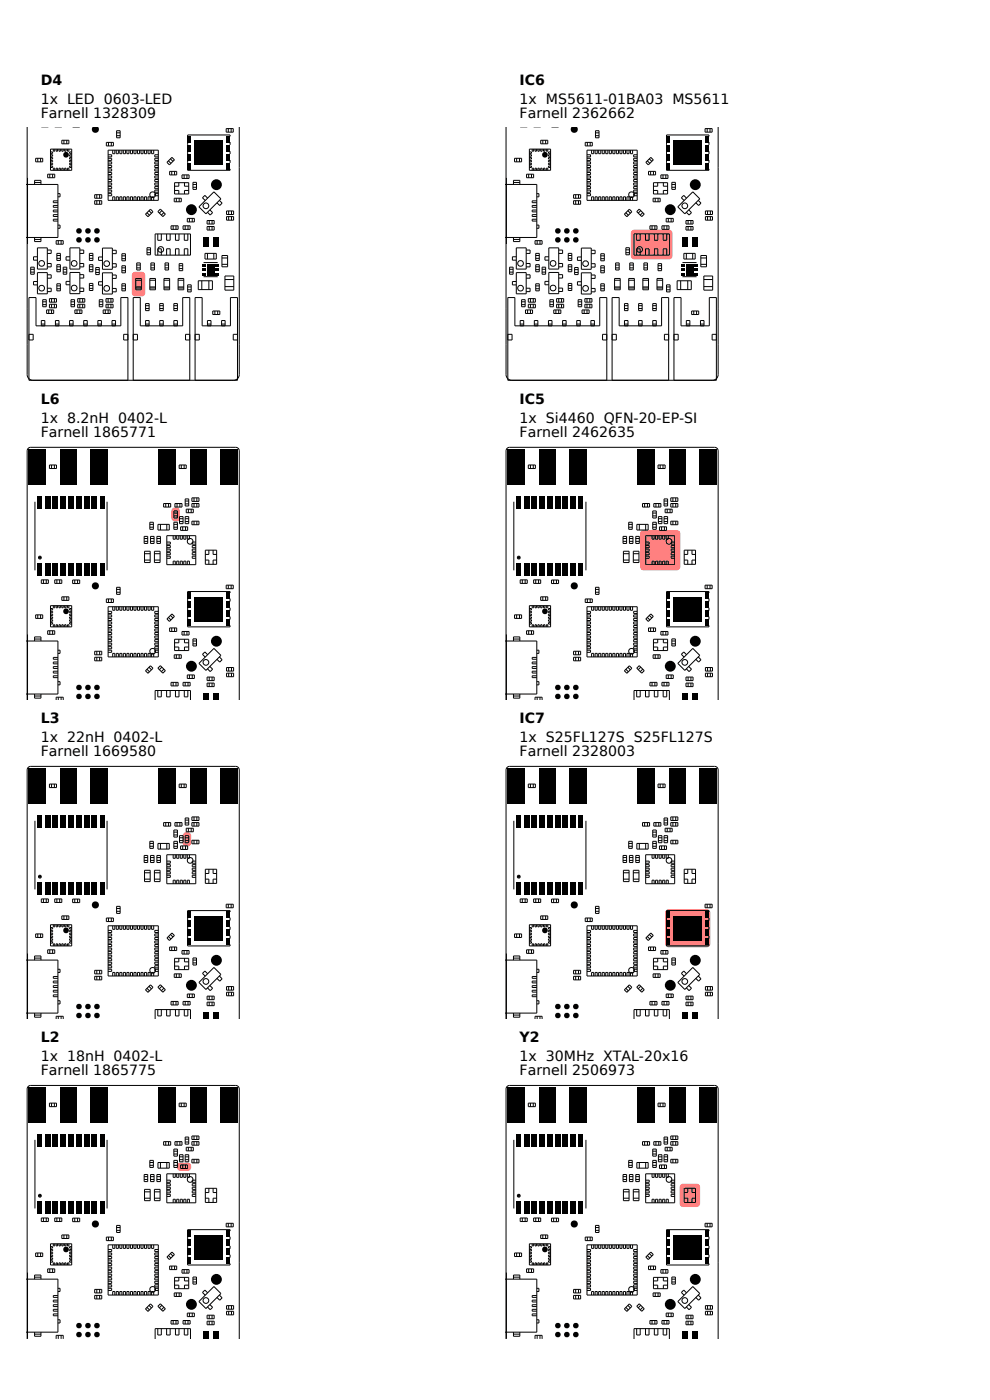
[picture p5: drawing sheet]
<svg xmlns="http://www.w3.org/2000/svg" width="210mm" height="297mm" viewBox="0 0 210 297" stroke-linecap="round" stroke-linejoin="round" font-family="sans-serif">
<defs><g id="words">
<g font-size="3">
<text x="8.6" y="18.1">D4</text>
<text x="8.6" y="22.1">1x LED 0603-LED</text>
<text x="110.2" y="18.1">IC6</text>
<text x="110.2" y="22.1">1x MS5611-01BA03 MS5611</text>
<text x="8.6" y="25.1">Farnell 1328309</text>
<text x="110.2" y="25.1">Farnell 2362662</text>
<text x="8.6" y="85.8">L6</text>
<text x="8.6" y="89.8">1x 8.2nH 0402-L</text>
<text x="110.2" y="85.8">IC5</text>
<text x="110.2" y="89.8">1x Si4460 QFN-20-EP-SI</text>
<text x="8.6" y="92.8">Farnell 1865771</text>
<text x="110.2" y="92.8">Farnell 2462635</text>
<text x="8.6" y="153.5">L3</text>
<text x="110.2" y="153.5">IC7</text>
<text x="8.6" y="157.5">1x 22nH 0402-L</text>
<text x="8.6" y="160.5">Farnell 1669580</text>
<text x="110.2" y="157.5">1x S25FL127S S25FL127S</text>
<text x="110.2" y="160.5">Farnell 2328003</text>
<text x="8.6" y="221.2">L2</text>
<text x="110.2" y="221.2">Y2</text>
<text x="8.6" y="225.2">1x 18nH 0402-L</text>
<text x="110.2" y="225.2">1x 30MHz XTAL-20x16</text>
<text x="8.6" y="228.2">Farnell 1865775</text>
<text x="110.2" y="228.2">Farnell 2506973</text>
</g>
</g></defs>
<path d="M28.2 57.9a2.62 2.62 0 0 1 2.2-.2l.4 .4v.3v3.8a.75 .75 0 0 1-.7 .7h-1.4a.75 .75 0 0 1-.7-.7v-3.8z" fill="#ff8080"/>
<g fill="none" stroke="#000" stroke-width=".21">
<path d="M5.6 39.1h6.7v11.3h-6.7M5.8 27v52.5a1.2 1.2 0 0 0 1.2 1.2M5.8 37.7v14.1M7.3 38.7h1.4M7.3 39.1v-.8h1.4v.8M7.6 33.6h1.5v.7h-1.5zM8 33.6v.7M8.6 33.6v.7M10.1 37h1.5v.7h-1.5zM10.6 37v.7M10.7 31.6h4.5v4.5h-4.5zM10.7 35.2h.5v.3h-.5"/>
<path d="M10.7 34.6h.5v.3h-.5M10.7 34h.5v.3h-.5M10.7 33.4h.5v.3h-.5M10.7 32.8h.5v.3h-.5M10.7 32.2h.5v.3h-.5M11.2 37v.7M11.3 31.6v.5h.3v-.5M11.3 36.1v-.4h.3v.4M11.9 31.6v.5h.3v-.5M11.9 36.1v-.4h.3v.4M12.5 31.6v.5h.3v-.5M12.5 36.1v-.4h.3v.4"/>
<path d="M13.1 29.8h1.5v.7h-1.5zM13.1 31.6v.5h.3v-.5M13.1 36.1v-.4h.3v.4M13.6 29.8v.7M13.7 31.6v.5h.3v-.5M13.7 36.1v-.4h.3v.4M14.2 29.8v.7M14.3 31.6v.5h.3v-.5M14.3 36.1v-.4h.3v.4M15.2 32.2h-.4v.3h.4M15.2 32.8h-.4v.3h.4M15.2 33.4h-.4v.3h.4"/>
<path d="M15.2 34h-.4v.3h.4M15.2 34.6h-.4v.3h.4M15.2 35.2h-.4v.3h.4M22.6 30.2h1.5v.8h-1.5zM22.9 35.1h.8v.4h-.8M22.9 34.3h.8v.5h-.8M22.9 33.6h.8v.4h-.8M22.9 32.8h.8v.5h-.8M22.9 31.9h10.7v10.6h-10.7zM22.9 39.6h.8v.4h-.8M22.9 38.8h.8v.5h-.8M22.9 38.1h.8v.4h-.8"/>
<path d="M22.9 37.3h.8v.5h-.8M22.9 36.6h.8v.4h-.8M22.9 35.8h.8v.5h-.8M23 30.2v.8M23.6 30.2v.8M23.9 31.9v.7h.5v-.7M24.7 31.9v.7h.4v-.7M24.7 27.7h.8v1.5h-.8zM24.7 28.2h.8M24.7 28.8h.8M25.4 31.9v.7h.5v-.7M26.2 31.9v.7h.4v-.7"/>
<path d="M26.9 31.9v.7h.5v-.7M27.7 31.9v.7h.4v-.7M28.4 31.9v.7h.5v-.7M29.2 31.9v.7h.4v-.7M29.9 31.9v.7h.5v-.7M30.7 31.9v.7h.4v-.7M31.4 31.9v.7h.5v-.7M32.2 31.9v.7h.4v-.7M33.6 35.1h-.8v.4h.8M33.6 34.3h-.8v.5h.8M33.6 33.6h-.8v.4h.8M33.6 32.8h-.8v.5h.8"/>
<path d="M33.6 35.8h-.8v.5h.8M33.6 36.6h-.8v.4h.8M33.6 37.3h-.8v.5h.8M33.6 38.1h-.8v.4h.8M33.6 38.8h-.8v.5h.8M33.6 39.6h-.8v.4h.8M35.7 34.1l.6 .6M36 36.4h1.5v.7h-1.5zM36.2 33.7l.5 .5M36.4 36.4v.7M36.5 33.4l.5 .5-1.1 1.1-.5-.5zM37 36.4v.7"/>
<path d="M37 38.8h3v2.4h-3zM37.9 38.8v.7h-.9M38.6 37.1h1.5v.8h-1.5zM39.1 37.1v.8M39.1 38.8v.7h.9M39.7 37.1v.8M39.8 28.9v-.3h9v.3M39.8 30.1v.6M39.8 32.1v.6M39.8 34v.6M39.8 35.8v.3h9v-.3M40.9 39.1h.8"/>
<path d="M40.9 38.7h.8v1.5h-.8zM40.9 39.7h.8M48 27.3h1.5v.7h-1.5zM48.4 27.3v.7M48.8 30.1v.6M48.8 32.1v.6M48.8 34v.6M49 27.3v.7M50.8 27v52.5a1.2 1.2 0 0 1-1.2 1.2M6.5 57.1h.8M6.5 56.7h.8v1.5h-.8zM6.5 57.7h.8"/>
<path d="M7.3 50.8h1.4M7.3 50.4v.9h1.4v-.9M7.9 57.8h2.1v4.5h-2.1zM7.9 52.6h2.1v4.5h-2.1zM7.9 59.7h-.8v.7h.8M7.9 54.5h-.8v.7h.8M10 53.1h.9v.7h-.9M10 55.9h.9v.7h-.9M10 58.3h.9v.7h-.9M11.9 51.1h1.5v.7h-1.5zM12.1 53.8h.7v1.5h-.7zM12.1 56.2h.7v1.5h-.7z"/>
<path d="M12.1 57.2h.7M12.1 54.2h.7M12.1 56.6h.7M12.1 54.8h.7M12.3 42.6h-1v.4h1M12.3 43.6h-1v.4h1M12.3 44.6h-1v.4h1M12.3 45.5h-1v.4h1M12.3 46.5h-1v.4h1M12.3 41.1h.4v.7h-.4M12.3 47.8h.4v.6h-.4M12.4 51.1v.7"/>
<path d="M13 51.1v.7M13.4 56.7h.8v1.5h-.8zM13.4 57.1h.8M13.4 57.7h.8M14.8 54.5h-.8v.7h.8M14.8 59.7h-.8v.7h.8M14.8 52.6h2.1v4.5h-2.1zM14.8 57.8h2.1v4.5h-2.1zM16.9 53.1h.9v.7h-.9M16.9 55.9h.9v.7h-.9M16.9 58.3h.9v.7h-.9M19 53.8h.7v1.5h-.7z"/>
<path d="M19 56.2h.7v1.5h-.7zM19 57.2h.7M19 54.2h.7M19 56.6h.7M19 54.8h.7M20.1 42.6h1.5v.7h-1.5zM20.1 41.3h1.5v.8h-1.5zM20.3 57.8h.8M20.3 56.8h.8v1.5h-.8zM20.3 57.2h.8M20.5 41.3v.8M20.5 42.6v.7"/>
<path d="M21.1 41.3v.8M21.1 42.6v.7M21.7 57.9h2.1v4.5h-2.1zM21.7 52.6h2.1v4.5h-2.1zM21.7 59.8h-.8v.7h.8M21.7 54.5h-.8v.7h.8M22.9 41.1h.8v.4h-.8M22.9 40.3h.8v.5h-.8M23.8 58.3h.9v.8h-.9M23.8 53.1h.9v.7h-.9M23.8 55.9h.9v.8h-.9M23.9 42.5v-.7h.5v.7"/>
<path d="M24.7 42.5v-.7h.4v.7M25.4 42.5v-.7h.5v.7M25.9 56.4h.7v1.5h-.7zM25.9 53.8h.7v1.5h-.7zM25.9 54.3h.7M25.9 54.9h.7M25.9 56.8h.7M25.9 57.4h.7M26.2 42.5v-.7h.4v.7M26.9 42.5v-.7h.5v.7M27.7 42.5v-.7h.4v.7M28.4 42.5v-.7h.5v.7"/>
<path d="M28.8 59.1h1.2v2.4h-1.2zM28.8 59.5h1.2M29 55.8h.8v1.5h-.8zM29 56.8h.8M29 56.2h.8M29.2 42.5v-.7h.4v.7M29.9 42.5v-.7h.5v.7M30.7 42.5v-.7h.4v.7M30.9 45.4l1-1 .6 .5-1.1 1.1zM31.2 45.1l.5 .6M31.2 52.6h.7v1.5h-.7zM31.2 53.6h.7"/>
<path d="M31.2 53h.7M31.4 42.5v-.7h.5v.7M31.6 44.7l.5 .5M31.8 59.1h1.2v2.4h-1.2zM31.8 59.5h1.2M32 56.8h.8M32 55.8h.8v1.5h-.8zM32 56.2h.8M32.2 42.5v-.7h.4v.7M32.9 49.6h7.5v4.5h-7.5zM33.5 49.6v1.4h.7v-1.4M33.5 54.1v-1.3h.7v1.3"/>
<path d="M33.6 41.1h-.8v.4h.8M33.6 40.3h-.8v.5h.8M34 44.4l1.1 1-.5 .6-1.1-1.1zM34.3 44.7l-.5 .5M34.8 45.1l-.6 .5M34.8 59.1h1.2v2.4h-1.2zM34.8 59.5h1.2M35 56.8h.8M35 55.8h.8v1.5h-.8zM35 56.2h.8M35.3 54.1v-1.3h.8v1.3M35.3 49.6v1.4h.8v-1.4"/>
<path d="M36.3 47.9h1.5v.8h-1.5zM36.7 47.9v.8M37 42.1h1.5v.7h-1.5zM37 40.4h.9v.8M37.2 54.1v-1.3h.8v1.3M37.2 49.6v1.4h.8v-1.4M37.3 47.9v.8M37.4 42.1v.7M37.8 59.1h1.2v2.4h-1.2zM37.8 59.5h1.2M38 55.9h.8v1.5h-.8zM38 56.4h.8"/>
<path d="M38 42.1v.7M38 57h.8M38.8 47.9h1.5v.8h-1.5zM39.1 49.6v1.4h.7v-1.4M39.1 54.1v-1.3h.7v1.3M39.3 47.9v.8M39.7 46.3h1.5v.8h-1.5zM39.9 47.9v.8M40 40.4h-.9v.8M40.2 46.3v.8M40.8 46.3v.8M42.1 59.6h3v1.8h-3z"/>
<path d="M42.8 59.6v1.8M43.2 55.7h3M43.2 58.7h3M43.5 53.8h2.4v1.2h-2.4zM43.9 48.1h1.5v.7h-1.5zM43.9 46.8h1.5v.7h-1.5zM44 53.8v1.2M44 42l-.5-.5-.5 .5 .5 .5M44.3 59.6v1.8M44.4 46.8v.7M44.4 48.1v.7M44.5 44.5l.6 .6-.5 .5-.6-.6"/>
<path d="M45 46.8v.7M45 48.1v.7M45.4 53.8v1.2M45.4 40.7l1.5 1.5-3.2 3.2-1.5-1.5zM46.5 42.5l.6 .6-.5 .5-.6-.6M47.1 54.2h1.2v2.4h-1.2zM47.1 56.1h1.2M47.1 54.7h1.2M47.7 58.6h1.9v3h-1.9zM47.7 59.3h1.9M48.1 46h1.5v.7h-1.5zM48.1 44.8h1.5v.7h-1.5z"/>
<path d="M48.5 44.8v.7M48.5 46v.7M49.1 44.8v.7M49.1 46v.7M6.1 70.9h.9v1.2h-.9M8.8 69.1v-1.1h.7v1.1M8.8 68.8h.7M9.1 63.6h.7v1.5h-.7zM9.1 64h.7M9.1 64.6h.7M9.9 65.8h1.5v.7h-1.5zM10 61.2h.9v.7h-.9"/>
<path d="M10.3 65.8v.7M10.5 63.4h1.5v.7h-1.5zM10.5 64.6h1.5v.7h-1.5zM10.9 63.4v.7M10.9 64.6v.7M10.9 65.8v.7M11.5 63.4v.7M11.5 64.6v.7M11.8 69.1v-1.1h.7v1.1M11.8 68.8h.7M12.1 60.2h.7v1.5h-.7zM12.1 60.7h.7"/>
<path d="M12.1 61.3h.7M14.8 69.1v-1.1h.7v1.1M14.8 68.8h.7M15.1 63.6h.7v1.5h-.7zM15.1 64h.7M15.1 64.6h.7M15.9 65.8h1.5v.7h-1.5zM16.3 65.8v.7M16.5 63.4h1.5v.7h-1.5zM16.5 64.6h1.5v.7h-1.5zM16.9 63.4v.7M16.9 64.6v.7"/>
<path d="M16.9 65.8v.7M16.9 61.1h.9v.7h-.9M17.5 63.4v.7M17.5 64.6v.7M17.8 69.1v-1.1h.7v1.1M17.8 68.8h.7M19 61.2h.7M19 60.1h.7v1.5h-.7zM19 60.6h.7M20.8 69.1v-1.1h.7v1.1M20.8 68.8h.7M21.1 63.6h.7v1.5h-.7z"/>
<path d="M21.1 64h.7M21.1 64.6h.7M21.9 65.8h1.5v.7h-1.5zM22.3 65.8v.7M22.5 63.4h1.5v.7h-1.5zM22.5 64.6h1.5v.7h-1.5zM22.9 63.4v.7M22.9 64.6v.7M22.9 65.8v.7M23.5 63.4v.7M23.5 64.6v.7M23.8 69.1v-1.1h.7v1.1"/>
<path d="M23.8 68.8h.7M23.8 61.2h.9v.7h-.9M25.9 60.2h.7v1.5h-.7zM25.9 60.7h.7M25.9 61.3h.7M27.1 70.9h-.9v1.2h.9M28.3 70.9h.9v1.2h-.9M28.8 60.9h1.2M28.8 61.1h1.2M30.9 64.4h.7v1.5h-.7zM30.9 69.1v-1.1h.7v1.1M30.9 68.8h.7"/>
<path d="M30.9 65.5h.7M30.9 64.9h.7M31.8 60.9h1.2M31.8 61.1h1.2M33.9 69.1v-1.1h.7v1.1M33.9 68.8h.7M33.9 64.4h.7v1.5h-.7zM33.9 65.5h.7M33.9 64.9h.7M34.8 60.9h1.2M34.8 61.1h1.2M36.9 69.1v-1.1h.7v1.1"/>
<path d="M36.9 68.8h.7M36.9 64.4h.7v1.5h-.7zM36.9 65.5h.7M36.9 64.9h.7M37.8 60.9h1.2M37.8 61.1h1.2M39.8 60.4h.8v1.5h-.8zM39.8 61.5h.8M39.8 60.9h.8M40.3 70.9h-.9v1.2h.9M41.4 70.9h.9v1.2h-.9M44 69.1v-1.1h.8v1.1"/>
<path d="M44 68.8h.8M45.1 66h1.5v.7h-1.5zM45.6 66v.7M46.2 66v.7M47 69.1v-1.1h.8v1.1M47 68.8h.8M47.7 60.8h1.9M50.4 70.9h-.9v1.2h.9M27.1 80.7v-17.6h-1.5v6h-18v-6h-1.5v17.6h44.3v-17.6h-1.5v6h-6v-6h-1.5v17.6M28.3 80.7v-17.6h1.5v6h9v-6h1.5v17.6"/>
<circle cx="8.8" cy="55.9" r=".6"/>
<circle cx="15.7" cy="55.9" r=".6"/>
<circle cx="22.6" cy="55.9" r=".6"/>
<circle cx="32.4" cy="41.3" r=".6"/>
<circle cx="34.1" cy="52.9" r=".6"/>
<circle cx="43.7" cy="43.7" r=".6"/>
<circle cx="8.8" cy="61.1" r=".6"/>
<circle cx="15.7" cy="61.1" r=".6"/>
<circle cx="22.6" cy="61.2" r=".6"/>
</g>
<g fill="#000">
<path d="M19.6 27h1.3a.75 .75 0 0 1-.7 1.2 .75 .75 0 0 1-.6-1.2zM39.8 28.9h.7v1.3h-.7zM39.8 30.8h.7v1.3h-.7zM39.8 32.7h.7v1.3h-.7zM39.8 34.6h.7v1.3h-.7zM41.3 29.8h6v5.1h-6zM48.1 34.6h.7v1.3h-.7zM48.1 32.7h.7v1.3h-.7zM48.1 30.8h.7v1.3h-.7zM48.1 28.9h.7v1.3h-.7zM43 55.9h.7v.6h-.7zM43 56.9h.7v.6h-.7z"/>
<path d="M43 57.9h.7v.6h-.7zM43.2 50.3h1.1v2h-1.1zM43.9 56h1.5v2.4h-1.5zM45.2 50.3h1.1v2h-1.1zM45.7 57.9h.7v.6h-.7zM45.7 56.9h.7v.6h-.7zM45.7 55.9h.7v.6h-.7z"/>
<path d="M13.4 32.8a.6 .6 0 0 1 1.2 0 .6 .6 0 0 1-1.2 0zM44.8 39.2a1.15 1.15 0 0 1 2.3 0 1.15 1.15 0 0 1-2.3 0z"/>
<circle cx="16.8" cy="49" r=".6"/>
<circle cx="16.8" cy="50.9" r=".6"/>
<circle cx="18.7" cy="49" r=".59"/>
<circle cx="18.7" cy="50.9" r=".59"/>
<circle cx="20.6" cy="49" r=".6"/>
<circle cx="20.6" cy="50.9" r=".6"/>
<circle cx="40.6" cy="44.5" r="1.15"/>
</g>
<path d="M36.6 107.9l.5-.2a.83 .83 0 0 1 1.1 .7v1.5a.91 .91 0 0 1-.9 .8 .91 .91 0 0 1-.9-.8v-1.5z" fill="#ff8080"/>
<g fill="none" stroke="#000" stroke-width=".21">
<path d="M10.5 98.7h1.5v.7h-1.5zM10.9 98.7v.7M11.5 98.7v.7M38 98.7h1.5v.7h-1.5zM38.5 98.7v.7M39.1 98.7v.7M7.4 106.5v14.5M8.2 118.1h.5v.4h-.5zM8.3 118.2h.2l.1 .2-.1 .1zM22.7 106.5v14.5M30.6 113.8h.7v1.5h-.7zM30.6 114.9h.7"/>
<path d="M30.6 114.3h.7M30.7 117h1.2v2.4h-1.2zM30.7 117.5h1.2M30.7 118.8h1.2M31.8 110.8h.7v1.5h-.7zM31.8 111.9h.7M31.8 111.3h.7M31.9 113.8h.8v1.5h-.8zM31.9 114.9h.8M31.9 114.3h.8M32.8 117h1.2v2.4h-1.2zM32.8 117.5h1.2"/>
<path d="M32.8 118.8h1.2M33.3 113.8h.7v1.5h-.7zM33.3 114.9h.7M33.3 114.3h.7M33.5 111.3h2.4v1.2h-2.4zM34 111.3v1.2M34.7 106.8h1.5v.8h-1.5zM35.2 106.8v.8M35.4 115h.7v.5h-.7M35.4 115.8h.7v.4h-.7M35.4 116.5h.7v.5h-.7M35.4 117.3h.7v.4h-.7"/>
<path d="M35.4 118h.7v.5h-.7M35.4 113.7h6.1v6.1h-6.1zM35.4 111.3v1.2M35.8 106.8v.8M36.7 113.7v.7h.5v-.7M36.7 119.8v-.7h.5v.7M36.9 108.4h.7v1.5h-.7zM36.9 110.8h.7v1.5h-.7zM36.9 111.9h.7M36.9 111.3h.7M36.9 109.5h.7M36.9 108.9h.7"/>
<path d="M37.1 106.8h1.5v.8h-1.5zM37.5 113.7v.7h.4v-.7M37.5 119.8v-.7h.4v.7M37.6 106.8v.8M38.1 109.6h.7v1.5h-.7zM38.1 110.7h.7M38.1 110.1h.7M38.2 106.8v.8M38.2 113.7v.7h.5v-.7M38.2 119.8v-.7h.5v.7M38.3 111.8h1.5v.7h-1.5zM38.8 111.8v.7"/>
<path d="M39 113.7v.7h.4v-.7M39 119.8v-.7h.4v.7M39.3 109.6h.7v1.5h-.7zM39.3 110.7h.7M39.3 110.1h.7M39.3 105.9h.7v1.5h-.7zM39.3 106.9h.7M39.3 106.3h.7M39.4 111.8v.7M39.5 108h1.5v.8h-1.5zM39.7 113.7v.7h.5v-.7M39.7 119.8v-.7h.5v.7"/>
<path d="M40 108v.8M40.6 108v.8M40.7 110.6h1.5v.7h-1.5zM40.7 105.6h1.5v.8h-1.5zM40.7 106.8h1.5v.8h-1.5zM41.2 105.6v.8M41.2 106.8v.8M41.2 110.6v.7M41.5 115h-.7v.5h.7M41.5 115.8h-.7v.4h.7M41.5 116.5h-.7v.5h.7M41.5 117.3h-.7v.4h.7"/>
<path d="M41.5 118h-.7v.5h.7M41.8 105.6v.8M41.8 106.8v.8M41.8 110.6v.7M43.6 118.8h.7v.9M43.6 116.7h2.4v3h-2.4zM44.3 116.7v.9h-.7M45.2 116.7v.9h.8M46 118.8h-.8v.9M5.6 136h6.7v11.3h-6.7M5.8 134.6v13.9M7.3 135.6h1.4"/>
<path d="M7.3 136v-.9h1.4v.9M7.6 130.5h1.5v.7h-1.5zM8 130.5v.7M8.6 130.5v.7M8.8 123h1.5v.8h-1.5zM9.2 123v.8M9.8 123v.8M10.1 133.8h1.5v.8h-1.5zM10.6 133.8v.8M10.7 128.5h4.5v4.5h-4.5zM10.7 132.1h.5v.3h-.5M10.7 131.5h.5v.3h-.5"/>
<path d="M10.7 130.9h.5v.3h-.5M10.7 130.3h.5v.3h-.5M10.7 129.7h.5v.3h-.5M10.7 129.1h.5v.3h-.5M11.2 133.8v.8M11.3 128.5v.5h.3v-.5M11.3 133v-.4h.3v.4M11.6 123h1.5v.8h-1.5zM11.9 128.5v.5h.3v-.5M11.9 133v-.4h.3v.4M12.1 123v.8M12.3 139.5h-1v.4h1"/>
<path d="M12.3 138h.4v.6h-.4M12.5 128.5v.5h.3v-.5M12.5 133v-.4h.3v.4M12.7 123v.8M13.1 126.6h1.5v.8h-1.5zM13.1 128.5v.5h.3v-.5M13.1 133v-.4h.3v.4M13.6 126.6v.8M13.7 128.5v.5h.3v-.5M13.7 133v-.4h.3v.4M14.2 126.6v.8M14.3 128.5v.5h.3v-.5"/>
<path d="M14.3 133v-.4h.3v.4M15.2 129.1h-.4v.3h.4M15.2 129.7h-.4v.3h.4M15.2 130.3h-.4v.3h.4M15.2 130.9h-.4v.3h.4M15.2 131.5h-.4v.3h.4M15.2 132.1h-.4v.3h.4M15.4 123.1h1.5v.7h-1.5zM15.9 123.1v.7M16.5 123.1v.7M20.1 139.5h1.5v.7h-1.5zM20.1 138.2h1.5v.7h-1.5z"/>
<path d="M20.5 138.2v.7M20.5 139.5v.7M21.1 138.2v.7M21.1 139.5v.7M22.6 127.1h1.5v.7h-1.5zM22.9 132h.8v.4h-.8M22.9 131.2h.8v.5h-.8M22.9 130.5h.8v.4h-.8M22.9 129.7h.8v.5h-.8M22.9 138h.8v.4h-.8M22.9 128.7h10.7v10.7h-10.7zM22.9 137.2h.8v.5h-.8"/>
<path d="M22.9 136.5h.8v.4h-.8M22.9 135.7h.8v.5h-.8M22.9 135h.8v.4h-.8M22.9 134.2h.8v.5h-.8M22.9 133.5h.8v.4h-.8M22.9 132.7h.8v.5h-.8M23 127.1v.7M23.6 127.1v.7M23.9 139.4v-.8h.5v.8M23.9 128.7v.8h.5v-.8M24.7 139.4v-.8h.4v.8M24.7 128.7v.8h.4v-.8"/>
<path d="M24.7 124.6h.8v1.5h-.8zM24.7 125.1h.8M24.7 125.7h.8M25.4 139.4v-.8h.5v.8M25.4 128.7v.8h.5v-.8M26.2 139.4v-.8h.4v.8M26.2 128.7v.8h.4v-.8M26.9 139.4v-.8h.5v.8M26.9 128.7v.8h.5v-.8M27.7 139.4v-.8h.4v.8M27.7 128.7v.8h.4v-.8M28.4 139.4v-.8h.5v.8"/>
<path d="M28.4 128.7v.8h.5v-.8M29.2 139.4v-.8h.4v.8M29.2 128.7v.8h.4v-.8M29.9 139.4v-.8h.5v.8M29.9 128.7v.8h.5v-.8M30.7 139.4v-.8h.4v.8M30.7 128.7v.8h.4v-.8M31.4 139.4v-.8h.5v.8M31.4 128.7v.8h.5v-.8M32.2 139.4v-.8h.4v.8M32.2 128.7v.8h.4v-.8M33.6 132h-.8v.4h.8"/>
<path d="M33.6 131.2h-.8v.5h.8M33.6 130.5h-.8v.4h.8M33.6 129.7h-.8v.5h.8M33.6 138h-.8v.4h.8M33.6 132.7h-.8v.5h.8M33.6 133.5h-.8v.4h.8M33.6 134.2h-.8v.5h.8M33.6 135h-.8v.4h.8M33.6 135.7h-.8v.5h.8M33.6 136.5h-.8v.4h.8M33.6 137.2h-.8v.5h.8M35.4 131.3l1.1-1 .5 .5-1.1 1z"/>
<path d="M35.7 131l.6 .5M36 133.2h1.5v.8h-1.5zM36.2 130.6l.5 .5M36.4 133.2v.8M37 138.9h1.5v.8h-1.5zM37 133.2v.8M37 135.6h3v2.4h-3zM37 137.3h.9v.7M37.4 138.9v.8M37.9 135.6v.8h-.9M38 138.9v.8M38.6 134h1.5v.7h-1.5z"/>
<path d="M39.1 134v.7M39.1 135.6v.8h.9M39.7 134v.7M39.8 125.8v-.3h9v.3M39.8 127v.6M39.8 129v.6M39.8 130.8v.6M39.8 132.7v.3h9v-.3M40 137.3h-.9v.7M40.9 135.6h.8v1.5h-.8zM40.9 136h.8M40.9 136.6h.8"/>
<path d="M44 138.9l-.5-.6-.5 .5 .5 .6M45.4 137.6l1.5 1.5-3.2 3.1-1.5-1.4zM46.5 139.4l.6 .6-.5 .5-.6-.6M48 124.2h1.5v.7h-1.5zM48.4 124.2v.7M48.8 127v.6M48.8 129v.6M48.8 130.8v.6M49 124.2v.7M5.8 148.5v-52.8a.75 .75 0 0 1 .7-.8h43.5a.75 .75 0 0 1 .8 .8v52.8M7.3 147.7h1.4M7.3 147.3v.8h1.4v-.8"/>
<path d="M11.9 148.5v-.6h1.5v.6M12.3 140.5h-1v.3h1M12.3 141.4h-1v.4h1M12.3 142.4h-1v.4h1M12.3 143.4h-1v.4h1M12.3 144.6h.4v.7h-.4M12.4 147.9v.6M13 147.9v.6M30.9 142.3l1-1 .6 .5-1.1 1zM31.2 142l.5 .5M31.6 141.6l.5 .5M32.9 148.5v-2h7.5v2"/>
<path d="M33.5 146.5v1.4h.7v-1.4M33.5 141.8l.5-.6 1.1 1.1-.5 .5zM34.3 141.6l-.5 .5M34.8 142l-.6 .5M35.3 146.5v1.4h.8v-1.4M36.3 144.8h1.5v.7h-1.5zM36.7 144.8v.7M37.2 146.5v1.4h.8v-1.4M37.3 144.8v.7M38.8 144.8h1.5v.7h-1.5zM39.1 146.5v1.4h.7v-1.4M39.3 144.8v.7"/>
<path d="M39.7 143.2h1.5v.8h-1.5zM39.9 144.8v.7M40.2 143.2v.8M40.8 143.2v.8M43.9 144.9h1.5v.8h-1.5zM43.9 143.7h1.5v.7h-1.5zM44.4 143.7v.7M44.4 144.9v.8M44.5 141.4l.6 .6-.5 .5-.6-.6M45 143.7v.7M45 144.9v.8M48.1 142.8h1.5v.8h-1.5z"/>
<path d="M48.1 141.6h1.5v.8h-1.5zM48.5 141.6v.8M48.5 142.8v.8M49.1 141.6v.8M49.1 142.8v.8"/>
<circle cx="40.3" cy="114.9" r=".6"/>
<circle cx="32.4" cy="138.2" r=".6"/>
<circle cx="43.7" cy="140.5" r=".6"/>
</g>
<g fill="#000">
<path d="M6.1 95.2h3.6v7.6h-3.6zM12.7 95.2h3.5v7.6h-3.5zM19.2 95.2h3.6v7.6h-3.6zM33.7 95.2h3.6v7.6h-3.6zM40.3 95.2h3.5v7.6h-3.5zM46.8 95.2h3.6v7.6h-3.6zM7.9 105.3h1.1v2.7h-1.1zM7.9 119.5h1.1v2.7h-1.1zM9.5 105.3h1.2v2.7h-1.2zM9.5 119.5h1.2v2.7h-1.2zM11.2 105.3h1.2v2.7h-1.2zM11.2 119.5h1.2v2.7h-1.2z"/>
<path d="M12.8 105.3h1.2v2.7h-1.2zM12.8 119.5h1.2v2.7h-1.2zM14.5 105.3h1.2v2.7h-1.2zM14.5 119.5h1.2v2.7h-1.2zM16.1 105.3h1.2v2.7h-1.2zM16.1 119.5h1.2v2.7h-1.2zM17.8 105.3h1.2v2.7h-1.2zM17.8 119.5h1.2v2.7h-1.2zM19.4 105.3h1.2v2.7h-1.2zM19.4 119.5h1.2v2.7h-1.2zM21.1 105.3h1.1v2.7h-1.1zM21.1 119.5h1.1v2.7h-1.1z"/>
<path d="M39.8 125.7h.7v1.4h-.7zM39.8 127.6h.7v1.4h-.7zM39.8 129.5h.7v1.4h-.7zM39.8 131.4h.7v1.4h-.7zM41.3 126.7h6v5.1h-6zM48.1 131.4h.7v1.4h-.7zM48.1 129.5h.7v1.4h-.7zM48.1 127.6h.7v1.4h-.7zM48.1 125.7h.7v1.4h-.7zM43.2 147.2h1.1v1.3h-1.1zM45.2 147.2h1.1v1.3h-1.1z"/>
<path d="M13.4 129.7a.6 .6 0 0 1 1.2 0 .6 .6 0 0 1-1.2 0zM44.8 136.1a1.15 1.15 0 0 1 2.3 0 1.15 1.15 0 0 1-2.3 0z"/>
<circle cx="20.2" cy="124.3" r=".76"/>
<circle cx="16.8" cy="147.8" r=".6"/>
<circle cx="16.8" cy="145.9" r=".6"/>
<circle cx="18.7" cy="147.8" r=".59"/>
<circle cx="18.7" cy="145.9" r=".59"/>
<circle cx="20.6" cy="147.8" r=".6"/>
<circle cx="20.6" cy="145.9" r=".6"/>
<circle cx="40.6" cy="141.4" r="1.15"/>
</g>
<path d="M39 176.8l.5-.2a.83 .83 0 0 1 1.1 .7v1.5a.91 .91 0 0 1-.9 .8 .91 .91 0 0 1-.9-.8v-1.5z" fill="#ff8080"/>
<g fill="none" stroke="#000" stroke-width=".21">
<path d="M7.4 174.2v14.5M10.5 166.4h1.5v.7h-1.5zM10.9 166.4v.7M11.5 166.4v.7M22.7 174.2v14.5M31.8 178.5h.7v1.5h-.7zM31.8 179.6h.7M31.8 179h.7M33.5 179h2.4v1.2h-2.4zM34 179v1.2M34.7 174.5h1.5v.8h-1.5zM35.2 174.5v.8"/>
<path d="M35.4 179v1.2M35.8 174.5v.8M36.9 176.1h.7v1.5h-.7zM36.9 178.5h.7v1.5h-.7zM36.9 179.6h.7M36.9 179h.7M36.9 177.2h.7M36.9 176.6h.7M37.1 174.5h1.5v.8h-1.5zM37.6 174.5v.8M38 166.4h1.5v.7h-1.5zM38.1 177.3h.7v1.5h-.7z"/>
<path d="M38.1 178.4h.7M38.1 177.8h.7M38.2 174.5v.8M38.3 179.5h1.5v.7h-1.5zM38.5 166.4v.7M38.8 179.5v.7M39.1 166.4v.7M39.3 177.3h.7v1.5h-.7zM39.3 178.4h.7M39.3 177.8h.7M39.3 173.6h.7v1.5h-.7zM39.3 174.6h.7"/>
<path d="M39.3 174h.7M39.4 179.5v.7M39.5 175.7h1.5v.8h-1.5zM40 175.7v.8M40.6 175.7v.8M40.7 178.3h1.5v.7h-1.5zM40.7 173.3h1.5v.8h-1.5zM40.7 174.5h1.5v.8h-1.5zM41.2 173.3v.8M41.2 174.5v.8M41.2 178.3v.7M41.8 173.3v.8"/>
<path d="M41.8 174.5v.8M41.8 178.3v.7M7.6 198.1h1.5v.8h-1.5zM8 198.1v.8M8.2 185.8h.5v.4h-.5zM8.3 185.9h.2l.1 .2-.1 .1zM8.6 198.1v.8M8.8 190.7h1.5v.8h-1.5zM9.2 190.7v.8M9.8 190.7v.8M10.7 196.2h4.5v4.5h-4.5zM10.7 199.8h.5v.3h-.5"/>
<path d="M10.7 199.2h.5v.3h-.5M10.7 198.6h.5v.3h-.5M10.7 198h.5v.3h-.5M10.7 197.4h.5v.3h-.5M10.7 196.8h.5v.3h-.5M11.3 196.2v.5h.3v-.5M11.6 190.7h1.5v.8h-1.5zM11.9 196.2v.5h.3v-.5M12.1 190.7v.8M12.5 196.2v.5h.3v-.5M12.7 190.7v.8M13.1 194.3h1.5v.8h-1.5z"/>
<path d="M13.1 196.2v.5h.3v-.5M13.6 194.3v.8M13.7 196.2v.5h.3v-.5M14.2 194.3v.8M14.3 196.2v.5h.3v-.5M15.2 196.8h-.4v.3h.4M15.2 197.4h-.4v.3h.4M15.2 198h-.4v.3h.4M15.2 198.6h-.4v.3h.4M15.2 199.2h-.4v.3h.4M15.2 199.8h-.4v.3h.4M15.4 190.8h1.5v.7h-1.5z"/>
<path d="M15.9 190.8v.7M16.5 190.8v.7M22.6 194.8h1.5v.7h-1.5zM22.9 199.7h.8v.4h-.8M22.9 198.9h.8v.4h-.8M22.9 198.1h.8v.5h-.8M22.9 197.4h.8v.5h-.8M22.9 196.4h10.7v10.7h-10.7zM23 194.8v.7M23.6 194.8v.7M23.9 196.4v.8h.5v-.8M24.7 196.4v.8h.4v-.8"/>
<path d="M24.7 192.3h.8v1.5h-.8zM24.7 192.8h.8M24.7 193.3h.8M25.4 196.4v.8h.5v-.8M26.2 196.4v.8h.4v-.8M26.9 196.4v.8h.5v-.8M27.7 196.4v.8h.4v-.8M28.4 196.4v.8h.5v-.8M29.2 196.4v.8h.4v-.8M29.9 196.4v.8h.5v-.8M30.6 181.5h.7v1.5h-.7zM30.6 182.6h.7"/>
<path d="M30.6 182h.7M30.7 184.7h1.2v2.4h-1.2zM30.7 196.4v.8h.4v-.8M30.7 185.2h1.2M30.7 186.5h1.2M31.4 196.4v.8h.5v-.8M31.9 181.5h.8v1.5h-.8zM31.9 182.6h.8M31.9 182h.8M32.2 196.4v.8h.4v-.8M32.8 184.7h1.2v2.4h-1.2zM32.8 185.2h1.2"/>
<path d="M32.8 186.5h1.2M33.3 181.5h.7v1.5h-.7zM33.3 182.6h.7M33.3 182h.7M33.6 199.7h-.8v.4h.8M33.6 198.9h-.8v.4h.8M33.6 198.1h-.8v.5h.8M33.6 197.4h-.8v.5h.8M35.4 182.7h.7v.5h-.7M35.4 183.5h.7v.4h-.7M35.4 184.2h.7v.5h-.7M35.4 185h.7v.4h-.7"/>
<path d="M35.4 185.7h.7v.5h-.7M35.4 181.4h6.1v6.1h-6.1zM35.4 199l1.1-1 .5 .5-1.1 1zM35.7 198.7l.6 .5M36.2 198.3l.5 .5M36.7 181.4v.7h.5v-.7M36.7 187.5v-.7h.5v.7M37.5 181.4v.7h.4v-.7M37.5 187.5v-.7h.4v.7M38.2 181.4v.7h.5v-.7M38.2 187.5v-.7h.5v.7M39 181.4v.7h.4v-.7"/>
<path d="M39 187.5v-.7h.4v.7M39.7 181.4v.7h.5v-.7M39.7 187.5v-.7h.5v.7M39.8 193.5v-.3h9v.3M39.8 194.7v.6M39.8 196.7v.5M39.8 198.5v.6M41.5 182.7h-.7v.5h.7M41.5 183.5h-.7v.4h.7M41.5 184.2h-.7v.5h.7M41.5 185h-.7v.4h.7M41.5 185.7h-.7v.5h.7"/>
<path d="M43.6 186.5h.7v.9M43.6 184.4h2.4v3h-2.4zM44.3 184.4v.9h-.7M45.2 184.4v.9h.8M46 186.5h-.8v.9M48 191.9h1.5v.7h-1.5zM48.4 191.9v.7M48.8 194.7v.6M48.8 196.7v.5M48.8 198.5v.6M49 191.9v.7M5.6 203.7h6.7v11.2h-6.7"/>
<path d="M5.8 216.2v-52.8a.75 .75 0 0 1 .7-.8h43.5a.75 .75 0 0 1 .8 .8v52.8M5.8 202.3v13.9M7.3 203.3h1.4M7.3 215.4h1.4M7.3 203.7v-.9h1.4v.9M7.3 214.9v.9h1.4v-.9M10.1 201.5h1.5v.8h-1.5zM10.6 201.5v.8M11.2 201.5v.8M11.3 200.7v-.5h.3v.5M11.9 216.2v-.6h1.5v.6M11.9 200.7v-.5h.3v.5"/>
<path d="M12.3 207.2h-1v.4h1M12.3 208.2h-1v.3h1M12.3 209.1h-1v.4h1M12.3 210.1h-1v.4h1M12.3 211.1h-1v.4h1M12.3 205.7h.4v.6h-.4M12.3 212.3h.4v.7h-.4M12.4 215.6v.6M12.5 200.7v-.5h.3v.5M13 215.6v.6M13.1 200.7v-.5h.3v.5M13.7 200.7v-.5h.3v.5"/>
<path d="M14.3 200.7v-.5h.3v.5M20.1 207.1h1.5v.8h-1.5zM20.1 205.9h1.5v.7h-1.5zM20.5 205.9v.7M20.5 207.1v.8M21.1 205.9v.7M21.1 207.1v.8M22.9 205.7h.8v.4h-.8M22.9 204.9h.8v.4h-.8M22.9 204.1h.8v.5h-.8M22.9 203.4h.8v.4h-.8M22.9 202.7h.8v.4h-.8"/>
<path d="M22.9 201.9h.8v.4h-.8M22.9 201.1h.8v.5h-.8M22.9 200.4h.8v.5h-.8M23.9 207.1v-.8h.5v.8M24.7 207.1v-.8h.4v.8M25.4 207.1v-.8h.5v.8M26.2 207.1v-.8h.4v.8M26.9 207.1v-.8h.5v.8M27.7 207.1v-.8h.4v.8M28.4 207.1v-.8h.5v.8M29.2 207.1v-.8h.4v.8M29.9 207.1v-.8h.5v.8"/>
<path d="M30.7 207.1v-.8h.4v.8M30.9 210l1-1 .6 .5-1.1 1zM31.2 209.7l.5 .5M31.4 207.1v-.8h.5v.8M31.6 209.3l.5 .5M32.2 207.1v-.8h.4v.8M32.9 216.2v-2h7.5v2M33.5 214.2v1.3h.7v-1.3M33.6 205.7h-.8v.4h.8M33.6 200.4h-.8v.5h.8M33.6 201.1h-.8v.5h.8M33.6 201.9h-.8v.4h.8"/>
<path d="M33.6 202.7h-.8v.4h.8M33.6 203.4h-.8v.4h.8M33.6 204.1h-.8v.5h.8M33.6 204.9h-.8v.4h.8M34 208.9l1.1 1.1-.5 .5-1.1-1zM34.3 209.2l-.5 .6M34.8 209.7l-.6 .5M35.3 214.2v1.3h.8v-1.3M36 200.9h1.5v.8h-1.5zM36.3 212.5h1.5v.7h-1.5zM36.4 200.9v.8M36.7 212.5v.7"/>
<path d="M37 206.6h1.5v.8h-1.5zM37 200.9v.8M37 203.3h3v2.4h-3zM37 205h.9v.7M37.2 214.2v1.3h.8v-1.3M37.3 212.5v.7M37.4 206.6v.8M37.9 203.3v.8h-.9M38 206.6v.8M38.6 201.7h1.5v.7h-1.5zM38.8 212.5h1.5v.7h-1.5zM39.1 201.7v.7"/>
<path d="M39.1 214.2v1.3h.7v-1.3M39.1 203.3v.8h.9M39.3 212.5v.7M39.7 201.7v.7M39.7 210.9h1.5v.7h-1.5zM39.8 200.4v.3h9v-.3M39.9 212.5v.7M40 205h-.9v.7M40.2 210.9v.7M40.8 210.9v.7M40.9 203.7h.8M40.9 203.2h.8v1.5h-.8z"/>
<path d="M40.9 204.3h.8M42.2 208.4l3.2-3.1 1.5 1.5-3.2 3.1zM43.9 212.6h1.5v.8h-1.5zM43.9 211.3h1.5v.8h-1.5zM44 206.6l-.5-.6-.5 .5 .5 .6M44.4 211.3v.8M44.4 212.6v.8M44.5 209.1l.6 .6-.5 .5-.6-.6M45 211.3v.8M45 212.6v.8M46.5 207.1l.6 .6-.5 .5-.6-.6M48.1 210.5h1.5v.8h-1.5z"/>
<path d="M48.1 209.3h1.5v.8h-1.5zM48.5 209.3v.8M48.5 210.5v.8M49.1 209.3v.8M49.1 210.5v.8"/>
<circle cx="40.3" cy="182.5" r=".6"/>
<circle cx="32.4" cy="205.9" r=".6"/>
<circle cx="43.7" cy="208.2" r=".6"/>
</g>
<g fill="#000">
<path d="M6.1 162.9h3.6v7.6h-3.6zM7.9 173h1.1v2.7h-1.1zM9.5 173h1.2v2.7h-1.2zM11.2 173h1.2v2.7h-1.2zM12.7 162.9h3.5v7.6h-3.5zM12.8 173h1.2v2.7h-1.2zM14.5 173h1.2v2.7h-1.2zM16.1 173h1.2v2.7h-1.2zM17.8 173h1.2v2.7h-1.2zM19.2 162.9h3.6v7.6h-3.6zM19.4 173h1.2v2.7h-1.2zM21.1 173h1.1v2.7h-1.1z"/>
<path d="M33.7 162.9h3.6v7.6h-3.6zM40.3 162.9h3.5v7.6h-3.5zM46.8 162.9h3.6v7.6h-3.6zM7.9 187.2h1.1v2.7h-1.1zM9.5 187.2h1.2v2.7h-1.2zM11.2 187.2h1.2v2.7h-1.2zM12.8 187.2h1.2v2.7h-1.2zM14.5 187.2h1.2v2.7h-1.2zM16.1 187.2h1.2v2.7h-1.2zM17.8 187.2h1.2v2.7h-1.2zM19.4 187.2h1.2v2.7h-1.2zM21.1 187.2h1.1v2.7h-1.1z"/>
<path d="M39.8 193.4h.7v1.4h-.7zM39.8 195.3h.7v1.4h-.7zM39.8 197.2h.7v1.4h-.7zM39.8 199.1h.7v1.4h-.7zM41.3 194.4h6v5.1h-6zM48.1 199.1h.7v1.4h-.7zM48.1 197.2h.7v1.4h-.7zM48.1 195.3h.7v1.4h-.7zM48.1 193.4h.7v1.4h-.7zM43.2 214.9h1.1v1.3h-1.1zM45.2 214.9h1.1v1.3h-1.1z"/>
<path d="M13.4 197.4a.6 .6 0 0 1 1.2 0 .6 .6 0 0 1-1.2 0zM44.8 203.8a1.15 1.15 0 0 1 2.3 0 1.15 1.15 0 0 1-2.3 0z"/>
<circle cx="20.2" cy="192" r=".76"/>
<circle cx="16.8" cy="213.6" r=".6"/>
<circle cx="16.8" cy="215.5" r=".6"/>
<circle cx="18.7" cy="213.6" r=".59"/>
<circle cx="18.7" cy="215.5" r=".59"/>
<circle cx="20.6" cy="213.6" r=".6"/>
<circle cx="20.6" cy="215.5" r=".6"/>
<circle cx="40.6" cy="209.1" r="1.15"/>
</g>
<path d="M37.8 246.9l.5-.3h1.5a.91 .91 0 0 1 .8 .9 .91 .91 0 0 1-.8 .9h-1.5a.92 .92 0 0 1-.8-.6 .92 .92 0 0 1 .3-.9z" fill="#ff8080"/>
<g fill="none" stroke="#000" stroke-width=".21">
<path d="M10.5 234h1.5v.8h-1.5zM10.9 234v.8M11.5 234v.8M38 234h1.5v.8h-1.5zM38.5 234v.8M39.1 234v.8M7.4 241.8v14.6M8.2 253.5h.5v.4h-.5zM8.3 253.6l.2-.1 .1 .3h-.1zM8.8 258.4h1.5v.8h-1.5zM9.2 258.4v.8M9.8 258.4v.8"/>
<path d="M11.6 258.4h1.5v.8h-1.5zM12.1 258.4v.8M12.7 258.4v.8M15.4 258.5h1.5v.7h-1.5zM15.9 258.5v.7M16.5 258.5v.7M22.7 241.8v14.6M24.7 260h.8v1.5h-.8zM30.6 249.2h.7v1.5h-.7zM30.6 250.2h.7M30.6 249.6h.7M30.7 252.3h1.2v2.4h-1.2z"/>
<path d="M30.7 252.9h1.2M30.7 254.2h1.2M31.8 246.2h.7v1.5h-.7zM31.8 247.2h.7M31.8 246.6h.7M31.9 249.2h.8v1.5h-.8zM31.9 250.2h.8M31.9 249.6h.8M32.8 252.3h1.2v2.4h-1.2zM32.8 252.9h1.2M32.8 254.2h1.2M33.3 249.2h.7v1.5h-.7z"/>
<path d="M33.3 250.2h.7M33.3 249.6h.7M33.5 246.6h2.4v1.2h-2.4zM34 246.6v1.2M34.7 242.2h1.5v.8h-1.5zM35.2 242.2v.8M35.4 250.4h.7v.4h-.7M35.4 251.1h.7v.5h-.7M35.4 251.9h.7v.4h-.7M35.4 252.6h.7v.5h-.7M35.4 253.4h.7v.4h-.7M35.4 249h6.1v6.2h-6.1z"/>
<path d="M35.4 246.6v1.2M35.8 242.2v.8M36.7 249v.8h.5v-.8M36.7 255.2v-.8h.5v.8M36.9 243.8h.7v1.5h-.7zM36.9 246.2h.7v1.5h-.7zM36.9 247.2h.7M36.9 246.6h.7M36.9 244.8h.7M36.9 244.2h.7M37.1 242.2h1.5v.8h-1.5zM37.5 249v.8h.4v-.8"/>
<path d="M37.5 255.2v-.8h.4v.8M37.6 242.2v.8M38.1 245h.7v1.5h-.7zM38.1 246h.7M38.1 245.4h.7M38.2 242.2v.8M38.2 249v.8h.5v-.8M38.2 255.2v-.8h.5v.8M38.3 247.2h1.5v.7h-1.5zM38.8 247.2v.7M39 249v.8h.4v-.8M39 255.2v-.8h.4v.8"/>
<path d="M39.3 245h.7v1.5h-.7zM39.3 246h.7M39.3 245.4h.7M39.3 241.2h.7v1.5h-.7zM39.3 242.3h.7M39.3 241.7h.7M39.4 247.2v.7M39.5 243.4h1.5v.8h-1.5zM39.7 249v.8h.5v-.8M39.7 255.2v-.8h.5v.8M40 243.4v.8M40.6 243.4v.8"/>
<path d="M40.7 246h1.5v.7h-1.5zM40.7 241h1.5v.8h-1.5zM40.7 242.2h1.5v.8h-1.5zM41.2 241v.8M41.2 242.2v.8M41.2 246v.7M41.5 250.4h-.7v.4h.7M41.5 251.1h-.7v.5h.7M41.5 251.9h-.7v.4h.7M41.5 252.6h-.7v.5h.7M41.5 253.4h-.7v.4h.7M41.8 241v.8"/>
<path d="M41.8 242.2v.8M41.8 246v.7M43.6 254.2h.7v.9M43.6 252.1h2.4v3h-2.4zM44.3 252.1v.9h-.7M45.2 252.1v.9h.8M46 254.2h-.8v.9M48 259.5h1.5v.8h-1.5zM48.4 259.5v.8M49 259.5v.8M5.6 271.4h6.7v11.2h-6.7M5.8 270v13.9"/>
<path d="M7.3 271h1.4M7.3 271.4v-.9h1.4v.9M7.6 265.8h1.5v.8h-1.5zM8 265.8v.8M8.6 265.8v.8M10.1 269.2h1.5v.8h-1.5zM10.6 269.2v.8M10.7 263.9h4.5v4.5h-4.5zM10.7 267.5h.5v.3h-.5M10.7 266.9h.5v.3h-.5M10.7 266.3h.5v.3h-.5M10.7 265.7h.5v.3h-.5"/>
<path d="M10.7 265.1h.5v.3h-.5M10.7 264.5h.5v.3h-.5M11.2 269.2v.8M11.3 263.9v.4h.3v-.4M11.3 268.4v-.5h.3v.5M11.9 263.9v.4h.3v-.4M11.9 268.4v-.5h.3v.5M12.3 274.9h-1v.4h1M12.3 275.9h-1v.3h1M12.3 276.8h-1v.4h1M12.3 277.8h-1v.4h1M12.3 278.8h-1v.4h1"/>
<path d="M12.3 273.3h.4v.7h-.4M12.5 263.9v.4h.3v-.4M12.5 268.4v-.5h.3v.5M13.1 262h1.5v.8h-1.5zM13.1 263.9v.4h.3v-.4M13.1 268.4v-.5h.3v.5M13.6 262v.8M13.7 263.9v.4h.3v-.4M13.7 268.4v-.5h.3v.5M14.2 262v.8M14.3 263.9v.4h.3v-.4M14.3 268.4v-.5h.3v.5"/>
<path d="M15.2 264.5h-.4v.3h.4M15.2 265.1h-.4v.3h.4M15.2 265.7h-.4v.3h.4M15.2 266.3h-.4v.3h.4M15.2 266.9h-.4v.3h.4M15.2 267.5h-.4v.3h.4M20.1 274.8h1.5v.8h-1.5zM20.1 273.6h1.5v.7h-1.5zM20.5 273.6v.7M20.5 274.8v.8M21.1 273.6v.7M21.1 274.8v.8"/>
<path d="M22.6 262.5h1.5v.7h-1.5zM22.9 267.3h.8v.5h-.8M22.9 266.6h.8v.4h-.8M22.9 265.8h.8v.5h-.8M22.9 265.1h.8v.4h-.8M22.9 273.3h.8v.5h-.8M22.9 264.1h10.7v10.7h-10.7zM22.9 272.6h.8v.4h-.8M22.9 271.8h.8v.5h-.8M22.9 271.1h.8v.4h-.8M22.9 270.3h.8v.5h-.8M22.9 269.6h.8v.4h-.8"/>
<path d="M22.9 268.8h.8v.5h-.8M22.9 268.1h.8v.4h-.8M23 262.5v.7M23.6 262.5v.7M23.9 274.8v-.8h.5v.8M23.9 264.1v.8h.5v-.8M24.7 274.8v-.8h.4v.8M24.7 264.1v.8h.4v-.8M24.7 260.4h.8M24.7 261h.8M25.4 274.8v-.8h.5v.8M25.4 264.1v.8h.5v-.8"/>
<path d="M26.2 274.8v-.8h.4v.8M26.2 264.1v.8h.4v-.8M26.9 274.8v-.8h.5v.8M26.9 264.1v.8h.5v-.8M27.7 274.8v-.8h.4v.8M27.7 264.1v.8h.4v-.8M28.4 274.8v-.8h.5v.8M28.4 264.1v.8h.5v-.8M29.2 274.8v-.8h.4v.8M29.2 264.1v.8h.4v-.8M29.9 274.8v-.8h.5v.8M29.9 264.1v.8h.5v-.8"/>
<path d="M30.7 274.8v-.8h.4v.8M30.7 264.1v.8h.4v-.8M30.9 277.7l1-1.1 .6 .6-1.1 1zM31.2 277.4l.5 .5M31.4 274.8v-.8h.5v.8M31.4 264.1v.8h.5v-.8M31.6 277l.5 .5M32.2 274.8v-.8h.4v.8M32.2 264.1v.8h.4v-.8M33.6 267.3h-.8v.5h.8M33.6 266.6h-.8v.4h.8M33.6 265.8h-.8v.5h.8"/>
<path d="M33.6 265.1h-.8v.4h.8M33.6 273.3h-.8v.5h.8M33.6 268.1h-.8v.4h.8M33.6 268.8h-.8v.5h.8M33.6 269.6h-.8v.4h.8M33.6 270.3h-.8v.5h.8M33.6 271.1h-.8v.4h.8M33.6 271.8h-.8v.5h.8M33.6 272.6h-.8v.4h.8M34 276.6l1.1 1.1-.5 .5-1.1-1zM34.3 276.9l-.5 .6M34.8 277.4l-.6 .5"/>
<path d="M35.7 266.4l.6 .5M36 268.6h1.5v.8h-1.5zM36.2 266l.5 .5M36.4 268.6v.8M36.5 265.6l.5 .6-1.1 1-.5-.5zM37 274.3h1.5v.8h-1.5zM37 268.6v.8M37 271h3v2.4h-3zM37 272.7h.9v.7M37.4 274.3v.8M37.9 271v.8h-.9M38 274.3v.8"/>
<path d="M38.6 269.4h1.5v.7h-1.5zM39.1 269.4v.7M39.1 271v.8h.9M39.7 269.4v.7M39.7 278.6h1.5v.7h-1.5zM39.8 261.2v-.3h9v.3M39.8 262.4v.6M39.8 264.3v.6M39.8 266.2v.6M39.8 268.1v.3h9v-.3M40 272.7h-.9v.7M40.2 278.6v.7"/>
<path d="M40.8 278.6v.7M40.9 270.9h.8v1.5h-.8zM40.9 271.4h.8M40.9 272h.8M43.9 279h1.5v.8h-1.5zM44 274.3l-.5-.6-.5 .5 .5 .6M44.4 279v.8M44.5 276.8l.6 .6-.5 .5-.6-.6M45 279v.8M45.4 273l1.5 1.4-3.2 3.2-1.5-1.5zM46.5 274.8l.6 .6-.5 .5-.6-.6M48.1 278.2h1.5v.8h-1.5z"/>
<path d="M48.1 277h1.5v.8h-1.5zM48.5 277v.8M48.5 278.2v.8M48.8 262.4v.6M48.8 264.3v.6M48.8 266.2v.6M49.1 277v.8M49.1 278.2v.8M7.3 283.1h1.4M7.3 282.6v.9h1.4v-.9M11.9 283.9v-.6h1.5v.6M12.3 280h.4v.7h-.4"/>
<path d="M12.4 283.3v.6M13 283.3v.6M32.9 283.9v-2h7.5v2M33.5 281.9v1.3h.7v-1.3M35.3 281.9v1.3h.8v-1.3M36.3 280.2h1.5v.7h-1.5zM36.7 280.2v.7M37.2 281.9v1.3h.8v-1.3M37.3 280.2v.7M38.8 280.2h1.5v.7h-1.5zM39.1 281.9v1.3h.7v-1.3M39.3 280.2v.7"/>
<path d="M39.9 280.2v.7M43.9 280.3h1.5v.8h-1.5zM44.4 280.3v.8M45 280.3v.8M50.8 283.9v-52.9a.75 .75 0 0 0-.8-.7h-43.5a.75 .75 0 0 0-.7 .7v52.9"/>
<circle cx="40.3" cy="250.2" r=".6"/>
<circle cx="32.4" cy="273.6" r=".6"/>
<circle cx="43.7" cy="275.9" r=".6"/>
</g>
<g fill="#000">
<path d="M6.1 230.6h3.6v7.6h-3.6zM12.7 230.6h3.5v7.6h-3.5zM19.2 230.6h3.6v7.6h-3.6zM33.7 230.6h3.6v7.6h-3.6zM40.3 230.6h3.5v7.6h-3.5zM46.8 230.6h3.6v7.6h-3.6zM7.9 240.6h1.1v2.7h-1.1zM7.9 254.9h1.1v2.7h-1.1zM9.5 240.6h1.2v2.7h-1.2zM9.5 254.9h1.2v2.7h-1.2zM11.2 240.6h1.2v2.7h-1.2zM11.2 254.9h1.2v2.7h-1.2z"/>
<path d="M12.8 240.6h1.2v2.7h-1.2zM12.8 254.9h1.2v2.7h-1.2zM14.5 240.6h1.2v2.7h-1.2zM14.5 254.9h1.2v2.7h-1.2zM16.1 240.6h1.2v2.7h-1.2zM16.1 254.9h1.2v2.7h-1.2zM17.8 240.6h1.2v2.7h-1.2zM17.8 254.9h1.2v2.7h-1.2zM19.4 240.6h1.2v2.7h-1.2zM19.4 254.9h1.2v2.7h-1.2zM21.1 240.6h1.1v2.7h-1.1zM21.1 254.9h1.1v2.7h-1.1z"/>
<path d="M39.8 261.1h.7v1.4h-.7zM39.8 263h.7v1.4h-.7zM39.8 264.9h.7v1.4h-.7zM39.8 266.8h.7v1.4h-.7zM41.3 262.1h6v5.1h-6zM48.1 266.8h.7v1.4h-.7zM48.1 264.9h.7v1.4h-.7zM48.1 263h.7v1.4h-.7zM48.1 261.1h.7v1.4h-.7zM43.2 282.6h1.1v1.3h-1.1zM45.2 282.6h1.1v1.3h-1.1z"/>
<path d="M13.4 265.1a.6 .6 0 0 1 1.2 0 .6 .6 0 0 1-1.2 0zM44.8 271.5a1.15 1.15 0 0 1 2.3 0 1.15 1.15 0 0 1-2.3 0z"/>
<circle cx="20.2" cy="259.7" r=".76"/>
<circle cx="40.6" cy="276.8" r="1.15"/>
<circle cx="16.8" cy="281.2" r=".6"/>
<circle cx="16.8" cy="283.2" r=".6"/>
<circle cx="18.7" cy="281.2" r=".59"/>
<circle cx="18.7" cy="283.2" r=".59"/>
<circle cx="20.6" cy="281.2" r=".6"/>
<circle cx="20.6" cy="283.2" r=".6"/>
</g>
<path d="M134 49l.6-.3h7.3a.75 .75 0 0 1 .8 .8v4.8a.75 .75 0 0 1-.8 .7h-7.3a.75 .75 0 0 1-.8-.7v-4.8z" fill="#ff8080"/>
<g fill="none" stroke="#000" stroke-width=".21">
<path d="M107.2 39.1h6.7v11.3h-6.7M107.4 27v52.5a1.2 1.2 0 0 0 1.2 1.2M107.4 37.7v14.1M108.9 38.7h1.4M108.9 39.1v-.8h1.4v.8M109.2 33.6h1.5v.7h-1.5zM109.6 33.6v.7M110.2 33.6v.7M111.7 37h1.5v.7h-1.5zM112.2 37v.7M112.3 31.6h4.5v4.5h-4.5zM112.3 35.2h.5v.3h-.5"/>
<path d="M112.3 34.6h.5v.3h-.5M112.3 34h.5v.3h-.5M112.3 33.4h.5v.3h-.5M112.3 32.8h.5v.3h-.5M112.3 32.2h.5v.3h-.5M112.8 37v.7M112.9 31.6v.5h.3v-.5M112.9 36.1v-.4h.3v.4M113.5 31.6v.5h.3v-.5M113.5 36.1v-.4h.3v.4M114.1 31.6v.5h.3v-.5M114.1 36.1v-.4h.3v.4"/>
<path d="M114.7 29.8h1.5v.7h-1.5zM114.7 31.6v.5h.3v-.5M114.7 36.1v-.4h.3v.4M115.2 29.8v.7M115.3 31.6v.5h.3v-.5M115.3 36.1v-.4h.3v.4M115.8 29.8v.7M115.9 31.6v.5h.3v-.5M115.9 36.1v-.4h.3v.4M116.8 32.2h-.4v.3h.4M116.8 32.8h-.4v.3h.4M116.8 33.4h-.4v.3h.4"/>
<path d="M116.8 34h-.4v.3h.4M116.8 34.6h-.4v.3h.4M116.8 35.2h-.4v.3h.4M124.2 30.2h1.5v.8h-1.5zM124.5 35.1h.8v.4h-.8M124.5 34.3h.8v.5h-.8M124.5 33.6h.8v.4h-.8M124.5 32.8h.8v.5h-.8M124.5 31.9h10.7v10.6h-10.7zM124.5 39.6h.8v.4h-.8M124.5 38.8h.8v.5h-.8M124.5 38.1h.8v.4h-.8"/>
<path d="M124.5 37.3h.8v.5h-.8M124.5 36.6h.8v.4h-.8M124.5 35.8h.8v.5h-.8M124.6 30.2v.8M125.2 30.2v.8M125.5 31.9v.7h.5v-.7M126.3 31.9v.7h.4v-.7M126.3 27.7h.8v1.5h-.8zM126.3 28.2h.8M126.3 28.8h.8M127 31.9v.7h.5v-.7M127.8 31.9v.7h.4v-.7"/>
<path d="M128.5 31.9v.7h.5v-.7M129.3 31.9v.7h.4v-.7M130 31.9v.7h.5v-.7M130.8 31.9v.7h.4v-.7M131.5 31.9v.7h.5v-.7M132.3 31.9v.7h.4v-.7M133 31.9v.7h.5v-.7M133.8 31.9v.7h.4v-.7M135.2 35.1h-.8v.4h.8M135.2 34.3h-.8v.5h.8M135.2 33.6h-.8v.4h.8M135.2 32.8h-.8v.5h.8"/>
<path d="M135.2 35.8h-.8v.5h.8M135.2 36.6h-.8v.4h.8M135.2 37.3h-.8v.5h.8M135.2 38.1h-.8v.4h.8M135.2 38.8h-.8v.5h.8M135.2 39.6h-.8v.4h.8M137.3 34.1l.6 .6M137.6 36.4h1.5v.7h-1.5zM137.8 33.7l.5 .5M138 36.4v.7M138.1 33.4l.5 .5-1.1 1.1-.5-.5zM138.6 36.4v.7"/>
<path d="M138.6 38.8h3v2.4h-3zM139.5 38.8v.7h-.9M140.2 37.1h1.5v.8h-1.5zM140.7 37.1v.8M140.7 38.8v.7h.9M141.3 37.1v.8M141.4 28.9v-.3h9v.3M141.4 30.1v.6M141.4 32.1v.6M141.4 34v.6M141.4 35.8v.3h9v-.3M142.5 39.1h.8"/>
<path d="M142.5 38.7h.8v1.5h-.8zM142.5 39.7h.8M149.6 27.3h1.5v.7h-1.5zM150 27.3v.7M150.4 30.1v.6M150.4 32.1v.6M150.4 34v.6M150.6 27.3v.7M152.4 27v52.5a1.2 1.2 0 0 1-1.2 1.2M108.1 57.1h.8M108.1 56.7h.8v1.5h-.8zM108.1 57.7h.8"/>
<path d="M108.9 50.8h1.4M108.9 50.4v.9h1.4v-.9M109.5 57.8h2.1v4.5h-2.1zM109.5 52.6h2.1v4.5h-2.1zM109.5 59.7h-.8v.7h.8M109.5 54.5h-.8v.7h.8M111.6 53.1h.9v.7h-.9M111.6 55.9h.9v.7h-.9M111.6 58.3h.9v.7h-.9M113.5 51.1h1.5v.7h-1.5zM113.7 53.8h.7v1.5h-.7zM113.7 56.2h.7v1.5h-.7z"/>
<path d="M113.7 57.2h.7M113.7 54.2h.7M113.7 56.6h.7M113.7 54.8h.7M113.9 42.6h-1v.4h1M113.9 43.6h-1v.4h1M113.9 44.6h-1v.4h1M113.9 45.5h-1v.4h1M113.9 46.5h-1v.4h1M113.9 41.1h.4v.7h-.4M113.9 47.8h.4v.6h-.4M114 51.1v.7"/>
<path d="M114.6 51.1v.7M115 56.7h.8v1.5h-.8zM115 57.1h.8M115 57.7h.8M116.4 54.5h-.8v.7h.8M116.4 59.7h-.8v.7h.8M116.4 52.6h2.1v4.5h-2.1zM116.4 57.8h2.1v4.5h-2.1zM118.5 53.1h.9v.7h-.9M118.5 55.9h.9v.7h-.9M118.5 58.3h.9v.7h-.9M120.6 53.8h.7v1.5h-.7z"/>
<path d="M120.6 56.2h.7v1.5h-.7zM120.6 57.2h.7M120.6 54.2h.7M120.6 56.6h.7M120.6 54.8h.7M121.7 42.6h1.5v.7h-1.5zM121.7 41.3h1.5v.8h-1.5zM121.9 57.8h.8M121.9 56.8h.8v1.5h-.8zM121.9 57.2h.8M122.1 41.3v.8M122.1 42.6v.7"/>
<path d="M122.7 41.3v.8M122.7 42.6v.7M123.3 57.9h2.1v4.5h-2.1zM123.3 52.6h2.1v4.5h-2.1zM123.3 59.8h-.8v.7h.8M123.3 54.5h-.8v.7h.8M124.5 41.1h.8v.4h-.8M124.5 40.3h.8v.5h-.8M125.4 58.3h.9v.8h-.9M125.4 53.1h.9v.7h-.9M125.4 55.9h.9v.8h-.9M125.5 42.5v-.7h.5v.7"/>
<path d="M126.3 42.5v-.7h.4v.7M127 42.5v-.7h.5v.7M127.5 56.4h.7v1.5h-.7zM127.5 53.8h.7v1.5h-.7zM127.5 54.3h.7M127.5 54.9h.7M127.5 56.8h.7M127.5 57.4h.7M127.8 42.5v-.7h.4v.7M128.5 42.5v-.7h.5v.7M129.3 42.5v-.7h.4v.7M130 42.5v-.7h.5v.7"/>
<path d="M130.4 59.1h1.2v2.4h-1.2zM130.4 59.5h1.2M130.6 55.8h.8v1.5h-.8zM130.6 56.8h.8M130.6 56.2h.8M130.8 42.5v-.7h.4v.7M131.5 42.5v-.7h.5v.7M132.3 42.5v-.7h.4v.7M132.8 45.1l.5 .6M132.8 52.6h.7v1.5h-.7zM132.8 53.6h.7M132.8 53h.7"/>
<path d="M133 42.5v-.7h.5v.7M133.2 44.7l.5 .5M133.4 59.1h1.2v2.4h-1.2zM133.4 59.5h1.2M133.5 44.4l.5 .5-1 1.1-.5-.6zM133.6 56.8h.8M133.6 55.8h.8v1.5h-.8zM133.6 56.2h.8M133.8 42.5v-.7h.4v.7M134.5 49.6h7.5v4.5h-7.5zM135.1 49.6v1.4h.7v-1.4M135.1 54.1v-1.3h.7v1.3"/>
<path d="M135.2 41.1h-.8v.4h.8M135.2 40.3h-.8v.5h.8M135.6 44.4l1.1 1-.6 .6-1-1.1zM135.9 44.7l-.5 .5M136.4 45.1l-.6 .5M136.4 59.1h1.2v2.4h-1.2zM136.4 59.5h1.2M136.6 56.8h.8M136.6 55.8h.8v1.5h-.8zM136.6 56.2h.8M136.9 54.1v-1.3h.8v1.3M136.9 49.6v1.4h.8v-1.4"/>
<path d="M137.9 47.9h1.5v.8h-1.5zM138.3 47.9v.8M138.6 42.1h1.5v.7h-1.5zM138.6 40.4h.9v.8M138.8 54.1v-1.3h.8v1.3M138.8 49.6v1.4h.8v-1.4M138.9 47.9v.8M139 42.1v.7M139.4 59.1h1.2v2.4h-1.2zM139.4 59.5h1.2M139.6 55.9h.8v1.5h-.8zM139.6 56.4h.8"/>
<path d="M139.6 42.1v.7M139.6 57h.8M140.4 47.9h1.5v.8h-1.5zM140.7 54.1v-1.3h.7v1.3M140.7 49.6v1.4h.7v-1.4M140.9 47.9v.8M141.3 46.3h1.5v.8h-1.5zM141.5 47.9v.8M141.6 40.4h-.9v.8M141.8 46.3v.8M142.4 46.3v.8M143.7 59.6h3v1.8h-3z"/>
<path d="M144.4 59.6v1.8M144.8 55.7h3M144.8 58.7h3M145.1 53.8h2.4v1.2h-2.4zM145.5 48.1h1.5v.7h-1.5zM145.5 46.8h1.5v.7h-1.5zM145.6 53.8v1.2M145.6 42l-.5-.5-.6 .5 .6 .5M145.9 59.6v1.8M146 46.8v.7M146 48.1v.7M146.1 44.5l.6 .6-.5 .5-.6-.6"/>
<path d="M146.6 46.8v.7M146.6 48.1v.7M147 53.8v1.2M147 40.7l1.5 1.5-3.2 3.2-1.5-1.5zM148.1 42.5l.6 .6-.5 .5-.6-.6M148.7 54.2h1.2v2.4h-1.2zM148.7 56.1h1.2M148.7 54.7h1.2M149.3 58.6h1.9v3h-1.9zM149.3 59.3h1.9M149.7 46h1.5v.7h-1.5zM149.7 44.8h1.5v.7h-1.5z"/>
<path d="M150.1 44.8v.7M150.1 46v.7M150.7 44.8v.7M150.7 46v.7M107.7 70.9h.9v1.2h-.9M110.4 69.1v-1.1h.7v1.1M110.4 68.8h.7M110.7 63.6h.7v1.5h-.7zM110.7 64h.7M110.7 64.6h.7M111.5 65.8h1.5v.7h-1.5zM111.6 61.2h.9v.7h-.9"/>
<path d="M111.9 65.8v.7M112.1 63.4h1.5v.7h-1.5zM112.1 64.6h1.5v.7h-1.5zM112.5 63.4v.7M112.5 64.6v.7M112.5 65.8v.7M113.1 63.4v.7M113.1 64.6v.7M113.4 69.1v-1.1h.7v1.1M113.4 68.8h.7M113.7 60.2h.7v1.5h-.7zM113.7 60.7h.7"/>
<path d="M113.7 61.3h.7M116.4 69.1v-1.1h.7v1.1M116.4 68.8h.7M116.7 63.6h.7v1.5h-.7zM116.7 64h.7M116.7 64.6h.7M117.5 65.8h1.5v.7h-1.5zM117.9 65.8v.7M118.1 63.4h1.5v.7h-1.5zM118.1 64.6h1.5v.7h-1.5zM118.5 63.4v.7M118.5 64.6v.7"/>
<path d="M118.5 65.8v.7M118.5 61.1h.9v.7h-.9M119.1 63.4v.7M119.1 64.6v.7M119.4 69.1v-1.1h.7v1.1M119.4 68.8h.7M120.6 61.2h.7M120.6 60.1h.7v1.5h-.7zM120.6 60.6h.7M122.4 69.1v-1.1h.7v1.1M122.4 68.8h.7M122.7 63.6h.7v1.5h-.7z"/>
<path d="M122.7 64h.7M122.7 64.6h.7M123.5 65.8h1.5v.7h-1.5zM123.9 65.8v.7M124.1 63.4h1.5v.7h-1.5zM124.1 64.6h1.5v.7h-1.5zM124.5 63.4v.7M124.5 64.6v.7M124.5 65.8v.7M125.1 63.4v.7M125.1 64.6v.7M125.4 69.1v-1.1h.7v1.1"/>
<path d="M125.4 68.8h.7M125.4 61.2h.9v.7h-.9M127.5 60.2h.7v1.5h-.7zM127.5 60.7h.7M127.5 61.3h.7M128.7 70.9h-.9v1.2h.9M129.9 70.9h.9v1.2h-.9M130.4 60.9h1.2M130.4 61.1h1.2M132.5 64.4h.7v1.5h-.7zM132.5 69.1v-1.1h.7v1.1M132.5 68.8h.7"/>
<path d="M132.5 65.5h.7M132.5 64.9h.7M133.4 60.9h1.2M133.4 61.1h1.2M135.5 69.1v-1.1h.7v1.1M135.5 68.8h.7M135.5 64.4h.7v1.5h-.7zM135.5 65.5h.7M135.5 64.9h.7M136.4 60.9h1.2M136.4 61.1h1.2M138.5 69.1v-1.1h.7v1.1"/>
<path d="M138.5 68.8h.7M138.5 64.4h.7v1.5h-.7zM138.5 65.5h.7M138.5 64.9h.7M139.4 60.9h1.2M139.4 61.1h1.2M141.4 60.4h.8v1.5h-.8zM141.4 61.5h.8M141.4 60.9h.8M141.9 70.9h-.9v1.2h.9M143 70.9h.9v1.2h-.9M145.6 69.1v-1.1h.8v1.1"/>
<path d="M145.6 68.8h.8M146.7 66h1.5v.7h-1.5zM147.2 66v.7M147.8 66v.7M148.6 69.1v-1.1h.8v1.1M148.6 68.8h.8M149.3 60.8h1.9M152 70.9h-.9v1.2h.9M128.7 80.7v-17.6h-1.5v6h-18v-6h-1.5v17.6h44.3v-17.6h-1.5v6h-6v-6h-1.5v17.6M129.9 80.7v-17.6h1.5v6h9v-6h1.5v17.6"/>
<circle cx="110.4" cy="55.9" r=".6"/>
<circle cx="117.3" cy="55.9" r=".6"/>
<circle cx="124.2" cy="55.9" r=".6"/>
<circle cx="134" cy="41.3" r=".6"/>
<circle cx="135.7" cy="52.9" r=".6"/>
<circle cx="145.3" cy="43.7" r=".6"/>
<circle cx="110.4" cy="61.1" r=".6"/>
<circle cx="117.3" cy="61.1" r=".6"/>
<circle cx="124.2" cy="61.2" r=".6"/>
</g>
<g fill="#000">
<path d="M121.2 27h1.3a.75 .75 0 0 1-.7 1.2 .75 .75 0 0 1-.6-1.2zM141.4 28.9h.7v1.3h-.7zM141.4 30.8h.7v1.3h-.7zM141.4 32.7h.7v1.3h-.7zM141.4 34.6h.7v1.3h-.7zM142.9 29.8h6v5.1h-6zM149.7 34.6h.7v1.3h-.7zM149.7 32.7h.7v1.3h-.7zM149.7 30.8h.7v1.3h-.7zM149.7 28.9h.7v1.3h-.7zM144.6 55.9h.7v.6h-.7zM144.6 56.9h.7v.6h-.7z"/>
<path d="M144.6 57.9h.7v.6h-.7zM144.8 50.3h1.1v2h-1.1zM145.5 56h1.5v2.4h-1.5zM146.8 50.3h1.1v2h-1.1zM147.3 57.9h.7v.6h-.7zM147.3 56.9h.7v.6h-.7zM147.3 55.9h.7v.6h-.7z"/>
<path d="M115 32.8a.6 .6 0 0 1 1.2 0 .6 .6 0 0 1-1.2 0zM146.4 39.2a1.15 1.15 0 0 1 2.3 0 1.15 1.15 0 0 1-2.3 0z"/>
<circle cx="118.3" cy="49" r=".59"/>
<circle cx="118.3" cy="50.9" r=".59"/>
<circle cx="120.3" cy="49" r=".6"/>
<circle cx="120.3" cy="50.9" r=".6"/>
<circle cx="122.2" cy="49" r=".6"/>
<circle cx="122.2" cy="50.9" r=".6"/>
<circle cx="142.2" cy="44.5" r="1.15"/>
</g>
<path d="M136 112.7l.5-.2h7.1a.75 .75 0 0 1 .7 .7v7.1a.75 .75 0 0 1-.7 .7h-7.1a.75 .75 0 0 1-.7-.7v-7.1z" fill="#ff8080"/>
<g fill="none" stroke="#000" stroke-width=".21">
<path d="M112.1 98.7h1.5v.7h-1.5zM112.5 98.7v.7M113.1 98.7v.7M139.6 98.7h1.5v.7h-1.5zM140.1 98.7v.7M140.7 98.7v.7M109 106.5v14.5M109.8 118.1h.5v.4h-.5zM109.9 118.2h.2l.1 .2-.1 .1zM124.3 106.5v14.5M132.2 113.8h.7v1.5h-.7zM132.2 114.9h.7"/>
<path d="M132.2 114.3h.7M132.3 117h1.2v2.4h-1.2zM132.3 117.5h1.2M132.3 118.8h1.2M133.4 110.8h.7v1.5h-.7zM133.4 111.9h.7M133.4 111.3h.7M133.5 113.8h.8v1.5h-.8zM133.5 114.9h.8M133.5 114.3h.8M134.4 117h1.2v2.4h-1.2zM134.4 117.5h1.2"/>
<path d="M134.4 118.8h1.2M134.9 113.8h.7v1.5h-.7zM134.9 114.9h.7M134.9 114.3h.7M135.1 111.3h2.4v1.2h-2.4zM135.6 111.3v1.2M136.3 106.8h1.5v.8h-1.5zM136.8 106.8v.8M137 116.5h.7v.5h-.7M137 113.7h6.1v6.1h-6.1zM137 111.3v1.2M137 118h.7v.5h-.7"/>
<path d="M137 117.3h.7v.4h-.7M137 115.8h.7v.4h-.7M137 115h.7v.5h-.7M137.4 106.8v.8M138.3 113.7v.7h.5v-.7M138.3 119.8v-.7h.5v.7M138.5 108.4h.7v1.5h-.7zM138.5 110.8h.7v1.5h-.7zM138.5 111.9h.7M138.5 111.3h.7M138.5 109.5h.7M138.5 108.9h.7"/>
<path d="M138.7 106.8h1.5v.8h-1.5zM139.1 113.7v.7h.4v-.7M139.1 119.8v-.7h.4v.7M139.2 106.8v.8M139.7 109.6h.7v1.5h-.7zM139.7 110.7h.7M139.7 110.1h.7M139.8 106.8v.8M139.8 113.7v.7h.5v-.7M139.8 119.8v-.7h.5v.7M139.9 111.8h1.5v.7h-1.5zM140.4 111.8v.7"/>
<path d="M140.6 113.7v.7h.4v-.7M140.6 119.8v-.7h.4v.7M140.9 109.6h.7v1.5h-.7zM140.9 110.7h.7M140.9 110.1h.7M140.9 105.9h.7v1.5h-.7zM140.9 106.9h.7M140.9 106.3h.7M141 111.8v.7M141.1 108h1.5v.8h-1.5zM141.3 113.7v.7h.5v-.7M141.3 119.8v-.7h.5v.7"/>
<path d="M141.6 108v.8M142.2 108v.8M142.3 110.6h1.5v.7h-1.5zM142.3 105.6h1.5v.8h-1.5zM142.3 106.8h1.5v.8h-1.5zM142.8 105.6v.8M142.8 106.8v.8M142.8 110.6v.7M143.1 115h-.7v.5h.7M143.1 115.8h-.7v.4h.7M143.1 116.5h-.7v.5h.7M143.1 117.3h-.7v.4h.7"/>
<path d="M143.1 118h-.7v.5h.7M143.4 105.6v.8M143.4 106.8v.8M143.4 110.6v.7M145.2 118.8h.7v.9M145.2 116.7h2.4v3h-2.4zM145.9 116.7v.9h-.7M146.8 116.7v.9h.8M147.6 118.8h-.8v.9M107.2 136h6.7v11.3h-6.7M107.4 134.6v13.9M108.9 135.6h1.4"/>
<path d="M108.9 136v-.9h1.4v.9M109.2 130.5h1.5v.7h-1.5zM109.6 130.5v.7M110.2 130.5v.7M110.4 123h1.5v.8h-1.5zM110.8 123v.8M111.4 123v.8M111.7 133.8h1.5v.8h-1.5zM112.2 133.8v.8M112.3 128.5h4.5v4.5h-4.5zM112.3 132.1h.5v.3h-.5M112.3 131.5h.5v.3h-.5"/>
<path d="M112.3 130.9h.5v.3h-.5M112.3 130.3h.5v.3h-.5M112.3 129.7h.5v.3h-.5M112.3 129.1h.5v.3h-.5M112.8 133.8v.8M112.9 128.5v.5h.3v-.5M112.9 133v-.4h.3v.4M113.2 123h1.5v.8h-1.5zM113.5 128.5v.5h.3v-.5M113.5 133v-.4h.3v.4M113.7 123v.8M113.9 139.5h-1v.4h1"/>
<path d="M113.9 138h.4v.6h-.4M114.1 128.5v.5h.3v-.5M114.1 133v-.4h.3v.4M114.3 123v.8M114.7 126.6h1.5v.8h-1.5zM114.7 128.5v.5h.3v-.5M114.7 133v-.4h.3v.4M115.2 126.6v.8M115.3 128.5v.5h.3v-.5M115.3 133v-.4h.3v.4M115.8 126.6v.8M115.9 128.5v.5h.3v-.5"/>
<path d="M115.9 133v-.4h.3v.4M116.8 129.1h-.4v.3h.4M116.8 129.7h-.4v.3h.4M116.8 130.3h-.4v.3h.4M116.8 130.9h-.4v.3h.4M116.8 131.5h-.4v.3h.4M116.8 132.1h-.4v.3h.4M117 123.1h1.5v.7h-1.5zM117.5 123.1v.7M118 123.1v.7M121.7 139.5h1.5v.7h-1.5zM121.7 138.2h1.5v.7h-1.5z"/>
<path d="M122.1 138.2v.7M122.1 139.5v.7M122.7 138.2v.7M122.7 139.5v.7M124.2 127.1h1.5v.7h-1.5zM124.5 132h.8v.4h-.8M124.5 131.2h.8v.5h-.8M124.5 130.5h.8v.4h-.8M124.5 129.7h.8v.5h-.8M124.5 138h.8v.4h-.8M124.5 128.7h10.7v10.7h-10.7zM124.5 137.2h.8v.5h-.8"/>
<path d="M124.5 136.5h.8v.4h-.8M124.5 135.7h.8v.5h-.8M124.5 135h.8v.4h-.8M124.5 134.2h.8v.5h-.8M124.5 133.5h.8v.4h-.8M124.5 132.7h.8v.5h-.8M124.6 127.1v.7M125.2 127.1v.7M125.5 139.4v-.8h.5v.8M125.5 128.7v.8h.5v-.8M126.3 139.4v-.8h.4v.8M126.3 128.7v.8h.4v-.8"/>
<path d="M126.3 124.6h.8v1.5h-.8zM126.3 125.1h.8M126.3 125.7h.8M127 139.4v-.8h.5v.8M127 128.7v.8h.5v-.8M127.8 139.4v-.8h.4v.8M127.8 128.7v.8h.4v-.8M128.5 139.4v-.8h.5v.8M128.5 128.7v.8h.5v-.8M129.3 139.4v-.8h.4v.8M129.3 128.7v.8h.4v-.8M130 139.4v-.8h.5v.8"/>
<path d="M130 128.7v.8h.5v-.8M130.8 139.4v-.8h.4v.8M130.8 128.7v.8h.4v-.8M131.5 139.4v-.8h.5v.8M131.5 128.7v.8h.5v-.8M132.3 139.4v-.8h.4v.8M132.3 128.7v.8h.4v-.8M133 139.4v-.8h.5v.8M133 128.7v.8h.5v-.8M133.8 139.4v-.8h.4v.8M133.8 128.7v.8h.4v-.8M135.2 132h-.8v.4h.8"/>
<path d="M135.2 131.2h-.8v.5h.8M135.2 130.5h-.8v.4h.8M135.2 129.7h-.8v.5h.8M135.2 138h-.8v.4h.8M135.2 132.7h-.8v.5h.8M135.2 133.5h-.8v.4h.8M135.2 134.2h-.8v.5h.8M135.2 135h-.8v.4h.8M135.2 135.7h-.8v.5h.8M135.2 136.5h-.8v.4h.8M135.2 137.2h-.8v.5h.8M137 131.3l1.1-1 .5 .5-1.1 1z"/>
<path d="M137.3 131l.6 .5M137.6 133.2h1.5v.8h-1.5zM137.8 130.6l.5 .5M138 133.2v.8M138.6 138.9h1.5v.8h-1.5zM138.6 137.3h.9v.7M138.6 133.2v.8M138.6 135.6h3v2.4h-3zM139 138.9v.8M139.5 135.6v.8h-.9M139.6 138.9v.8M140.2 134h1.5v.7h-1.5z"/>
<path d="M140.7 134v.7M140.7 135.6v.8h.9M141.3 134v.7M141.4 125.8v-.3h9v.3M141.4 127v.6M141.4 129v.6M141.4 130.8v.6M141.4 132.7v.3h9v-.3M141.6 137.3h-.9v.7M142.5 135.6h.8v1.5h-.8zM142.5 136h.8M142.5 136.6h.8"/>
<path d="M145.6 138.9l-.5-.6-.6 .5 .6 .6M147 137.6l1.5 1.5-3.2 3.1-1.5-1.4zM148.1 139.4l.6 .6-.5 .5-.6-.6M149.6 124.2h1.5v.7h-1.5zM150 124.2v.7M150.4 127v.6M150.4 129v.6M150.4 130.8v.6M150.6 124.2v.7M107.4 148.5v-52.8a.75 .75 0 0 1 .7-.8h43.5a.75 .75 0 0 1 .8 .8v52.8M108.9 147.7h1.4M108.9 147.3v.8h1.4v-.8"/>
<path d="M113.5 148.5v-.6h1.5v.6M113.9 140.5h-1v.3h1M113.9 141.4h-1v.4h1M113.9 142.4h-1v.4h1M113.9 143.4h-1v.4h1M113.9 144.6h.4v.7h-.4M114 147.9v.6M114.6 147.9v.6M132.8 142l.5 .5M133.2 141.6l.5 .5M133.5 141.3l.5 .5-1 1-.5-.5zM134.5 148.5v-2h7.5v2"/>
<path d="M135.1 146.5v1.4h.7v-1.4M135.6 141.2l1.1 1.1-.6 .5-1-1zM135.9 141.6l-.5 .5M136.4 142l-.6 .5M136.9 146.5v1.4h.8v-1.4M137.9 144.8h1.5v.7h-1.5zM138.3 144.8v.7M138.8 146.5v1.4h.8v-1.4M138.9 144.8v.7M140.4 144.8h1.5v.7h-1.5zM140.7 146.5v1.4h.7v-1.4M140.9 144.8v.7"/>
<path d="M141.3 143.2h1.5v.8h-1.5zM141.5 144.8v.7M141.8 143.2v.8M142.4 143.2v.8M145.5 144.9h1.5v.8h-1.5zM145.5 143.7h1.5v.7h-1.5zM146 143.7v.7M146 144.9v.8M146.1 141.4l.6 .6-.5 .5-.6-.6M146.6 143.7v.7M146.6 144.9v.8M149.7 142.8h1.5v.8h-1.5z"/>
<path d="M149.7 141.6h1.5v.8h-1.5zM150.1 141.6v.8M150.1 142.8v.8M150.7 141.6v.8M150.7 142.8v.8"/>
<circle cx="141.9" cy="114.9" r=".6"/>
<circle cx="134" cy="138.2" r=".6"/>
<circle cx="145.3" cy="140.5" r=".6"/>
</g>
<g fill="#000">
<path d="M107.7 95.2h3.6v7.6h-3.6zM114.3 95.2h3.5v7.6h-3.5zM120.8 95.2h3.6v7.6h-3.6zM135.3 95.2h3.6v7.6h-3.6zM141.9 95.2h3.5v7.6h-3.5zM148.4 95.2h3.6v7.6h-3.6zM109.5 105.3h1.1v2.7h-1.1zM109.5 119.5h1.1v2.7h-1.1zM111.1 105.3h1.2v2.7h-1.2zM111.1 119.5h1.2v2.7h-1.2zM112.8 105.3h1.2v2.7h-1.2zM112.8 119.5h1.2v2.7h-1.2z"/>
<path d="M114.4 105.3h1.2v2.7h-1.2zM114.4 119.5h1.2v2.7h-1.2zM116.1 105.3h1.2v2.7h-1.2zM116.1 119.5h1.2v2.7h-1.2zM117.7 105.3h1.2v2.7h-1.2zM117.7 119.5h1.2v2.7h-1.2zM119.4 105.3h1.2v2.7h-1.2zM119.4 119.5h1.2v2.7h-1.2zM121 105.3h1.2v2.7h-1.2zM121 119.5h1.2v2.7h-1.2zM122.7 105.3h1.1v2.7h-1.1zM122.7 119.5h1.1v2.7h-1.1z"/>
<path d="M141.4 125.7h.7v1.4h-.7zM141.4 127.6h.7v1.4h-.7zM141.4 129.5h.7v1.4h-.7zM141.4 131.4h.7v1.4h-.7zM142.9 126.7h6v5.1h-6zM149.7 131.4h.7v1.4h-.7zM149.7 129.5h.7v1.4h-.7zM149.7 127.6h.7v1.4h-.7zM149.7 125.7h.7v1.4h-.7zM144.8 147.2h1.1v1.3h-1.1zM146.8 147.2h1.1v1.3h-1.1z"/>
<path d="M115 129.7a.6 .6 0 0 1 1.2 0 .6 .6 0 0 1-1.2 0zM146.4 136.1a1.15 1.15 0 0 1 2.3 0 1.15 1.15 0 0 1-2.3 0z"/>
<circle cx="121.8" cy="124.3" r=".76"/>
<circle cx="118.3" cy="147.8" r=".59"/>
<circle cx="118.3" cy="145.9" r=".59"/>
<circle cx="120.3" cy="147.8" r=".6"/>
<circle cx="120.3" cy="145.9" r=".6"/>
<circle cx="122.2" cy="147.8" r=".6"/>
<circle cx="122.2" cy="145.9" r=".6"/>
<circle cx="142.2" cy="141.4" r="1.15"/>
</g>
<path d="M141.3 193.1l.6-.2h8.1a.75 .75 0 0 1 .7 .8v6.5a.75 .75 0 0 1-.7 .8h-8.1a.75 .75 0 0 1-.8-.8v-6.5z" fill="#ff8080"/>
<g fill="none" stroke="#000" stroke-width=".21">
<path d="M109 174.2v14.5M112.1 166.4h1.5v.7h-1.5zM112.5 166.4v.7M113.1 166.4v.7M124.3 174.2v14.5M133.4 178.5h.7v1.5h-.7zM133.4 179.6h.7M133.4 179h.7M135.1 179h2.4v1.2h-2.4zM135.6 179v1.2M136.3 174.5h1.5v.8h-1.5zM136.8 174.5v.8"/>
<path d="M137 179v1.2M137.4 174.5v.8M138.5 176.1h.7v1.5h-.7zM138.5 178.5h.7v1.5h-.7zM138.5 179.6h.7M138.5 179h.7M138.5 177.2h.7M138.5 176.6h.7M138.7 174.5h1.5v.8h-1.5zM139.2 174.5v.8M139.6 166.4h1.5v.7h-1.5zM139.7 177.3h.7v1.5h-.7z"/>
<path d="M139.7 178.4h.7M139.7 177.8h.7M139.8 174.5v.8M139.9 179.5h1.5v.7h-1.5zM140.1 166.4v.7M140.4 179.5v.7M140.7 166.4v.7M140.9 177.3h.7v1.5h-.7zM140.9 178.4h.7M140.9 177.8h.7M140.9 173.6h.7v1.5h-.7zM140.9 174.6h.7"/>
<path d="M140.9 174h.7M141 179.5v.7M141.1 175.7h1.5v.8h-1.5zM141.6 175.7v.8M142.2 175.7v.8M142.3 178.3h1.5v.7h-1.5zM142.3 173.3h1.5v.8h-1.5zM142.3 174.5h1.5v.8h-1.5zM142.8 173.3v.8M142.8 174.5v.8M142.8 178.3v.7M143.4 173.3v.8"/>
<path d="M143.4 174.5v.8M143.4 178.3v.7M109.2 198.1h1.5v.8h-1.5zM109.6 198.1v.8M109.8 185.8h.5v.4h-.5zM109.9 185.9h.2l.1 .2-.1 .1zM110.2 198.1v.8M110.4 190.7h1.5v.8h-1.5zM110.8 190.7v.8M111.4 190.7v.8M112.3 196.2h4.5v4.5h-4.5zM112.3 199.8h.5v.3h-.5"/>
<path d="M112.3 199.2h.5v.3h-.5M112.3 198.6h.5v.3h-.5M112.3 198h.5v.3h-.5M112.3 197.4h.5v.3h-.5M112.3 196.8h.5v.3h-.5M112.9 196.2v.5h.3v-.5M113.2 190.7h1.5v.8h-1.5zM113.5 196.2v.5h.3v-.5M113.7 190.7v.8M114.1 196.2v.5h.3v-.5M114.3 190.7v.8M114.7 194.3h1.5v.8h-1.5z"/>
<path d="M114.7 196.2v.5h.3v-.5M115.2 194.3v.8M115.3 196.2v.5h.3v-.5M115.8 194.3v.8M115.9 196.2v.5h.3v-.5M116.8 196.8h-.4v.3h.4M116.8 197.4h-.4v.3h.4M116.8 198h-.4v.3h.4M116.8 198.6h-.4v.3h.4M116.8 199.2h-.4v.3h.4M116.8 199.8h-.4v.3h.4M117 190.8h1.5v.7h-1.5z"/>
<path d="M117.5 190.8v.7M118 190.8v.7M124.2 194.8h1.5v.7h-1.5zM124.5 199.7h.8v.4h-.8M124.5 198.9h.8v.4h-.8M124.5 198.1h.8v.5h-.8M124.5 197.4h.8v.5h-.8M124.5 196.4h10.7v10.7h-10.7zM124.6 194.8v.7M125.2 194.8v.7M125.5 196.4v.8h.5v-.8M126.3 196.4v.8h.4v-.8"/>
<path d="M126.3 192.3h.8v1.5h-.8zM126.3 192.8h.8M126.3 193.3h.8M127 196.4v.8h.5v-.8M127.8 196.4v.8h.4v-.8M128.5 196.4v.8h.5v-.8M129.3 196.4v.8h.4v-.8M130 196.4v.8h.5v-.8M130.8 196.4v.8h.4v-.8M131.5 196.4v.8h.5v-.8M132.2 181.5h.7v1.5h-.7zM132.2 182.6h.7"/>
<path d="M132.2 182h.7M132.3 184.7h1.2v2.4h-1.2zM132.3 196.4v.8h.4v-.8M132.3 185.2h1.2M132.3 186.5h1.2M133 196.4v.8h.5v-.8M133.5 181.5h.8v1.5h-.8zM133.5 182.6h.8M133.5 182h.8M133.8 196.4v.8h.4v-.8M134.4 184.7h1.2v2.4h-1.2zM134.4 185.2h1.2"/>
<path d="M134.4 186.5h1.2M134.9 181.5h.7v1.5h-.7zM134.9 182.6h.7M134.9 182h.7M135.2 199.7h-.8v.4h.8M135.2 198.9h-.8v.4h.8M135.2 198.1h-.8v.5h.8M135.2 197.4h-.8v.5h.8M137 184.2h.7v.5h-.7M137 181.4h6.1v6.1h-6.1zM137 185.7h.7v.5h-.7M137 185h.7v.4h-.7"/>
<path d="M137 183.5h.7v.4h-.7M137 182.7h.7v.5h-.7M137.3 198.7l.6 .5M137.8 198.3l.5 .5M138.1 198l.5 .5-1.1 1-.5-.5zM138.3 181.4v.7h.5v-.7M138.3 187.5v-.7h.5v.7M139.1 181.4v.7h.4v-.7M139.1 187.5v-.7h.4v.7M139.8 181.4v.7h.5v-.7M139.8 187.5v-.7h.5v.7M140.6 181.4v.7h.4v-.7"/>
<path d="M140.6 187.5v-.7h.4v.7M141.3 181.4v.7h.5v-.7M141.3 187.5v-.7h.5v.7M141.4 193.5v-.3h9v.3M141.4 194.7v.6M141.4 196.7v.5M141.4 198.5v.6M143.1 182.7h-.7v.5h.7M143.1 183.5h-.7v.4h.7M143.1 184.2h-.7v.5h.7M143.1 185h-.7v.4h.7M143.1 185.7h-.7v.5h.7"/>
<path d="M145.2 186.5h.7v.9M145.2 184.4h2.4v3h-2.4zM145.9 184.4v.9h-.7M146.8 184.4v.9h.8M147.6 186.5h-.8v.9M149.6 191.9h1.5v.7h-1.5zM150 191.9v.7M150.4 194.7v.6M150.4 196.7v.5M150.4 198.5v.6M150.6 191.9v.7M107.2 203.7h6.7v11.2h-6.7"/>
<path d="M107.4 216.2v-52.8a.75 .75 0 0 1 .7-.8h43.5a.75 .75 0 0 1 .8 .8v52.8M107.4 202.3v13.9M108.9 203.3h1.4M108.9 215.4h1.4M108.9 203.7v-.9h1.4v.9M108.9 214.9v.9h1.4v-.9M111.7 201.5h1.5v.8h-1.5zM112.2 201.5v.8M112.8 201.5v.8M112.9 200.7v-.5h.3v.5M113.5 216.2v-.6h1.5v.6M113.5 200.7v-.5h.3v.5"/>
<path d="M113.9 207.2h-1v.4h1M113.9 208.2h-1v.3h1M113.9 209.1h-1v.4h1M113.9 210.1h-1v.4h1M113.9 211.1h-1v.4h1M113.9 205.7h.4v.6h-.4M113.9 212.3h.4v.7h-.4M114 215.6v.6M114.1 200.7v-.5h.3v.5M114.6 215.6v.6M114.7 200.7v-.5h.3v.5M115.3 200.7v-.5h.3v.5"/>
<path d="M115.9 200.7v-.5h.3v.5M121.7 207.1h1.5v.8h-1.5zM121.7 205.9h1.5v.7h-1.5zM122.1 205.9v.7M122.1 207.1v.8M122.7 205.9v.7M122.7 207.1v.8M124.5 205.7h.8v.4h-.8M124.5 204.9h.8v.4h-.8M124.5 204.1h.8v.5h-.8M124.5 203.4h.8v.4h-.8M124.5 202.7h.8v.4h-.8"/>
<path d="M124.5 201.9h.8v.4h-.8M124.5 201.1h.8v.5h-.8M124.5 200.4h.8v.5h-.8M125.5 207.1v-.8h.5v.8M126.3 207.1v-.8h.4v.8M127 207.1v-.8h.5v.8M127.8 207.1v-.8h.4v.8M128.5 207.1v-.8h.5v.8M129.3 207.1v-.8h.4v.8M130 207.1v-.8h.5v.8M130.8 207.1v-.8h.4v.8M131.5 207.1v-.8h.5v.8"/>
<path d="M132.3 207.1v-.8h.4v.8M132.5 210l1-1 .5 .5-1 1zM132.8 209.7l.5 .5M133 207.1v-.8h.5v.8M133.2 209.3l.5 .5M133.8 207.1v-.8h.4v.8M134.5 216.2v-2h7.5v2M135.1 214.2v1.3h.7v-1.3M135.2 205.7h-.8v.4h.8M135.2 200.4h-.8v.5h.8M135.2 201.1h-.8v.5h.8M135.2 201.9h-.8v.4h.8"/>
<path d="M135.2 202.7h-.8v.4h.8M135.2 203.4h-.8v.4h.8M135.2 204.1h-.8v.5h.8M135.2 204.9h-.8v.4h.8M135.6 208.9l1.1 1.1-.6 .5-1-1zM135.9 209.2l-.5 .6M136.4 209.7l-.6 .5M136.9 214.2v1.3h.8v-1.3M137.6 200.9h1.5v.8h-1.5zM137.9 212.5h1.5v.7h-1.5zM138 200.9v.8M138.3 212.5v.7"/>
<path d="M138.6 206.6h1.5v.8h-1.5zM138.6 205h.9v.7M138.6 200.9v.8M138.6 203.3h3v2.4h-3zM138.8 214.2v1.3h.8v-1.3M138.9 212.5v.7M139 206.6v.8M139.5 203.3v.8h-.9M139.6 206.6v.8M140.2 201.7h1.5v.7h-1.5zM140.4 212.5h1.5v.7h-1.5zM140.7 201.7v.7"/>
<path d="M140.7 214.2v1.3h.7v-1.3M140.7 203.3v.8h.9M140.9 212.5v.7M141.3 201.7v.7M141.3 210.9h1.5v.7h-1.5zM141.4 200.4v.3h9v-.3M141.5 212.5v.7M141.6 205h-.9v.7M141.8 210.9v.7M142.4 210.9v.7M142.5 203.7h.8M142.5 203.2h.8v1.5h-.8z"/>
<path d="M142.5 204.3h.8M145.5 212.6h1.5v.8h-1.5zM145.5 211.3h1.5v.8h-1.5zM145.6 206.6l-.5-.6-.6 .5 .6 .6M146 211.3v.8M146 212.6v.8M146.1 209.1l.6 .6-.5 .5-.6-.6M146.6 211.3v.8M146.6 212.6v.8M147 205.3l1.5 1.5-3.2 3.1-1.5-1.5zM148.1 207.1l.6 .6-.5 .5-.6-.6M149.7 210.5h1.5v.8h-1.5z"/>
<path d="M149.7 209.3h1.5v.8h-1.5zM150.1 209.3v.8M150.1 210.5v.8M150.7 209.3v.8M150.7 210.5v.8"/>
<circle cx="141.9" cy="182.5" r=".6"/>
<circle cx="134" cy="205.9" r=".6"/>
<circle cx="145.3" cy="208.2" r=".6"/>
</g>
<g fill="#000">
<path d="M107.7 162.9h3.6v7.6h-3.6zM109.5 173h1.1v2.7h-1.1zM111.1 173h1.2v2.7h-1.2zM112.8 173h1.2v2.7h-1.2zM114.3 162.9h3.5v7.6h-3.5zM114.4 173h1.2v2.7h-1.2zM116.1 173h1.2v2.7h-1.2zM117.7 173h1.2v2.7h-1.2zM119.4 173h1.2v2.7h-1.2zM120.8 162.9h3.6v7.6h-3.6zM121 173h1.2v2.7h-1.2zM122.7 173h1.1v2.7h-1.1z"/>
<path d="M135.3 162.9h3.6v7.6h-3.6zM141.9 162.9h3.5v7.6h-3.5zM148.4 162.9h3.6v7.6h-3.6zM109.5 187.2h1.1v2.7h-1.1zM111.1 187.2h1.2v2.7h-1.2zM112.8 187.2h1.2v2.7h-1.2zM114.4 187.2h1.2v2.7h-1.2zM116.1 187.2h1.2v2.7h-1.2zM117.7 187.2h1.2v2.7h-1.2zM119.4 187.2h1.2v2.7h-1.2zM121 187.2h1.2v2.7h-1.2zM122.7 187.2h1.1v2.7h-1.1z"/>
<path d="M141.4 193.4h.7v1.4h-.7zM141.4 195.3h.7v1.4h-.7zM141.4 197.2h.7v1.4h-.7zM141.4 199.1h.7v1.4h-.7zM142.9 194.4h6v5.1h-6zM149.7 199.1h.7v1.4h-.7zM149.7 197.2h.7v1.4h-.7zM149.7 195.3h.7v1.4h-.7zM149.7 193.4h.7v1.4h-.7zM144.8 214.9h1.1v1.3h-1.1zM146.8 214.9h1.1v1.3h-1.1z"/>
<path d="M115 197.4a.6 .6 0 0 1 1.2 0 .6 .6 0 0 1-1.2 0zM146.4 203.8a1.15 1.15 0 0 1 2.3 0 1.15 1.15 0 0 1-2.3 0z"/>
<circle cx="121.8" cy="192" r=".76"/>
<circle cx="118.3" cy="213.6" r=".59"/>
<circle cx="118.3" cy="215.5" r=".59"/>
<circle cx="120.3" cy="213.6" r=".6"/>
<circle cx="120.3" cy="215.5" r=".6"/>
<circle cx="122.2" cy="213.6" r=".6"/>
<circle cx="122.2" cy="215.5" r=".6"/>
<circle cx="142.2" cy="209.1" r="1.15"/>
</g>
<path d="M144.4 251.4l.5-.3h2.9a.75 .75 0 0 1 .7 .8v3.4a.75 .75 0 0 1-.7 .8h-2.9a.75 .75 0 0 1-.7-.8v-3.4z" fill="#ff8080"/>
<g fill="none" stroke="#000" stroke-width=".21">
<path d="M112.1 234h1.5v.8h-1.5zM112.5 234v.8M113.1 234v.8M139.6 234h1.5v.8h-1.5zM140.1 234v.8M140.7 234v.8M109 241.8v14.6M109.8 253.5h.5v.4h-.5zM109.9 253.6l.2-.1 .1 .3h-.1zM110.4 258.4h1.5v.8h-1.5zM110.8 258.4v.8M111.4 258.4v.8"/>
<path d="M113.2 258.4h1.5v.8h-1.5zM113.7 258.4v.8M114.3 258.4v.8M117 258.5h1.5v.7h-1.5zM117.5 258.5v.7M118 258.5v.7M124.3 241.8v14.6M126.3 260h.8v1.5h-.8zM132.2 249.2h.7v1.5h-.7zM132.2 250.2h.7M132.2 249.6h.7M132.3 252.3h1.2v2.4h-1.2z"/>
<path d="M132.3 252.9h1.2M132.3 254.2h1.2M133.4 246.2h.7v1.5h-.7zM133.4 247.2h.7M133.4 246.6h.7M133.5 249.2h.8v1.5h-.8zM133.5 250.2h.8M133.5 249.6h.8M134.4 252.3h1.2v2.4h-1.2zM134.4 252.9h1.2M134.4 254.2h1.2M134.9 249.2h.7v1.5h-.7z"/>
<path d="M134.9 250.2h.7M134.9 249.6h.7M135.1 246.6h2.4v1.2h-2.4zM135.6 246.6v1.2M136.3 242.2h1.5v.8h-1.5zM136.8 242.2v.8M137 251.9h.7v.4h-.7M137 249h6.1v6.2h-6.1zM137 246.6v1.2M137 253.4h.7v.4h-.7M137 252.6h.7v.5h-.7M137 251.1h.7v.5h-.7"/>
<path d="M137 250.4h.7v.4h-.7M137.4 242.2v.8M138.3 249v.8h.5v-.8M138.3 255.2v-.8h.5v.8M138.5 243.8h.7v1.5h-.7zM138.5 246.2h.7v1.5h-.7zM138.5 247.2h.7M138.5 246.6h.7M138.5 244.8h.7M138.5 244.2h.7M138.7 242.2h1.5v.8h-1.5zM139.1 249v.8h.4v-.8"/>
<path d="M139.1 255.2v-.8h.4v.8M139.2 242.2v.8M139.7 245h.7v1.5h-.7zM139.7 246h.7M139.7 245.4h.7M139.8 242.2v.8M139.8 249v.8h.5v-.8M139.8 255.2v-.8h.5v.8M139.9 247.2h1.5v.7h-1.5zM140.4 247.2v.7M140.6 249v.8h.4v-.8M140.6 255.2v-.8h.4v.8"/>
<path d="M140.9 245h.7v1.5h-.7zM140.9 246h.7M140.9 245.4h.7M140.9 241.2h.7v1.5h-.7zM140.9 242.3h.7M140.9 241.7h.7M141 247.2v.7M141.1 243.4h1.5v.8h-1.5zM141.3 249v.8h.5v-.8M141.3 255.2v-.8h.5v.8M141.6 243.4v.8M142.2 243.4v.8"/>
<path d="M142.3 246h1.5v.7h-1.5zM142.3 241h1.5v.8h-1.5zM142.3 242.2h1.5v.8h-1.5zM142.8 241v.8M142.8 242.2v.8M142.8 246v.7M143.1 250.4h-.7v.4h.7M143.1 251.1h-.7v.5h.7M143.1 251.9h-.7v.4h.7M143.1 252.6h-.7v.5h.7M143.1 253.4h-.7v.4h.7M143.4 241v.8"/>
<path d="M143.4 242.2v.8M143.4 246v.7M145.2 254.2h.7v.9M145.2 252.1h2.4v3h-2.4zM145.9 252.1v.9h-.7M146.8 252.1v.9h.8M147.6 254.2h-.8v.9M149.6 259.5h1.5v.8h-1.5zM150 259.5v.8M150.6 259.5v.8M107.2 271.4h6.7v11.2h-6.7M107.4 270v13.9"/>
<path d="M108.9 271h1.4M108.9 271.4v-.9h1.4v.9M109.2 265.8h1.5v.8h-1.5zM109.6 265.8v.8M110.2 265.8v.8M111.7 269.2h1.5v.8h-1.5zM112.2 269.2v.8M112.3 263.9h4.5v4.5h-4.5zM112.3 267.5h.5v.3h-.5M112.3 266.9h.5v.3h-.5M112.3 266.3h.5v.3h-.5M112.3 265.7h.5v.3h-.5"/>
<path d="M112.3 265.1h.5v.3h-.5M112.3 264.5h.5v.3h-.5M112.8 269.2v.8M112.9 263.9v.4h.3v-.4M112.9 268.4v-.5h.3v.5M113.5 263.9v.4h.3v-.4M113.5 268.4v-.5h.3v.5M113.9 274.9h-1v.4h1M113.9 275.9h-1v.3h1M113.9 276.8h-1v.4h1M113.9 277.8h-1v.4h1M113.9 278.8h-1v.4h1"/>
<path d="M113.9 273.3h.4v.7h-.4M114.1 263.9v.4h.3v-.4M114.1 268.4v-.5h.3v.5M114.7 262h1.5v.8h-1.5zM114.7 263.9v.4h.3v-.4M114.7 268.4v-.5h.3v.5M115.2 262v.8M115.3 263.9v.4h.3v-.4M115.3 268.4v-.5h.3v.5M115.8 262v.8M115.9 263.9v.4h.3v-.4M115.9 268.4v-.5h.3v.5"/>
<path d="M116.8 264.5h-.4v.3h.4M116.8 265.1h-.4v.3h.4M116.8 265.7h-.4v.3h.4M116.8 266.3h-.4v.3h.4M116.8 266.9h-.4v.3h.4M116.8 267.5h-.4v.3h.4M121.7 274.8h1.5v.8h-1.5zM121.7 273.6h1.5v.7h-1.5zM122.1 273.6v.7M122.1 274.8v.8M122.7 273.6v.7M122.7 274.8v.8"/>
<path d="M124.2 262.5h1.5v.7h-1.5zM124.5 267.3h.8v.5h-.8M124.5 266.6h.8v.4h-.8M124.5 265.8h.8v.5h-.8M124.5 265.1h.8v.4h-.8M124.5 273.3h.8v.5h-.8M124.5 264.1h10.7v10.7h-10.7zM124.5 272.6h.8v.4h-.8M124.5 271.8h.8v.5h-.8M124.5 271.1h.8v.4h-.8M124.5 270.3h.8v.5h-.8M124.5 269.6h.8v.4h-.8"/>
<path d="M124.5 268.8h.8v.5h-.8M124.5 268.1h.8v.4h-.8M124.6 262.5v.7M125.2 262.5v.7M125.5 274.8v-.8h.5v.8M125.5 264.1v.8h.5v-.8M126.3 274.8v-.8h.4v.8M126.3 264.1v.8h.4v-.8M126.3 260.4h.8M126.3 261h.8M127 274.8v-.8h.5v.8M127 264.1v.8h.5v-.8"/>
<path d="M127.8 274.8v-.8h.4v.8M127.8 264.1v.8h.4v-.8M128.5 274.8v-.8h.5v.8M128.5 264.1v.8h.5v-.8M129.3 274.8v-.8h.4v.8M129.3 264.1v.8h.4v-.8M130 274.8v-.8h.5v.8M130 264.1v.8h.5v-.8M130.8 274.8v-.8h.4v.8M130.8 264.1v.8h.4v-.8M131.5 274.8v-.8h.5v.8M131.5 264.1v.8h.5v-.8"/>
<path d="M132.3 274.8v-.8h.4v.8M132.3 264.1v.8h.4v-.8M132.5 277.7l1-1.1 .6 .6-1.1 1zM132.8 277.4l.5 .5M133 274.8v-.8h.5v.8M133 264.1v.8h.5v-.8M133.2 277l.5 .5M133.8 274.8v-.8h.4v.8M133.8 264.1v.8h.4v-.8M135.2 267.3h-.8v.5h.8M135.2 266.6h-.8v.4h.8M135.2 265.8h-.8v.5h.8"/>
<path d="M135.2 265.1h-.8v.4h.8M135.2 273.3h-.8v.5h.8M135.2 268.1h-.8v.4h.8M135.2 268.8h-.8v.5h.8M135.2 269.6h-.8v.4h.8M135.2 270.3h-.8v.5h.8M135.2 271.1h-.8v.4h.8M135.2 271.8h-.8v.5h.8M135.2 272.6h-.8v.4h.8M135.6 276.6l1.1 1.1-.6 .5-1-1zM135.9 276.9l-.5 .6M136.4 277.4l-.6 .5"/>
<path d="M137.3 266.4l.6 .5M137.6 268.6h1.5v.8h-1.5zM137.8 266l.5 .5M138 268.6v.8M138.1 265.6l.5 .6-1.1 1-.5-.5zM138.6 274.3h1.5v.8h-1.5zM138.6 272.7h.9v.7M138.6 268.6v.8M138.6 271h3v2.4h-3zM139 274.3v.8M139.5 271v.8h-.9M139.6 274.3v.8"/>
<path d="M140.2 269.4h1.5v.7h-1.5zM140.7 269.4v.7M140.7 271v.8h.9M141.3 269.4v.7M141.3 278.6h1.5v.7h-1.5zM141.4 261.2v-.3h9v.3M141.4 262.4v.6M141.4 264.3v.6M141.4 266.2v.6M141.4 268.1v.3h9v-.3M141.6 272.7h-.9v.7M141.8 278.6v.7"/>
<path d="M142.4 278.6v.7M142.5 270.9h.8v1.5h-.8zM142.5 271.4h.8M142.5 272h.8M145.5 279h1.5v.8h-1.5zM145.6 274.3l-.5-.6-.6 .5 .6 .6M146 279v.8M146.1 276.8l.6 .6-.5 .5-.6-.6M146.6 279v.8M147 273l1.5 1.4-3.2 3.2-1.5-1.5zM148.1 274.8l.6 .6-.5 .5-.6-.6M149.7 278.2h1.5v.8h-1.5z"/>
<path d="M149.7 277h1.5v.8h-1.5zM150.1 277v.8M150.1 278.2v.8M150.4 262.4v.6M150.4 264.3v.6M150.4 266.2v.6M150.7 277v.8M150.7 278.2v.8M108.9 283.1h1.4M108.9 282.6v.9h1.4v-.9M113.5 283.9v-.6h1.5v.6M113.9 280h.4v.7h-.4"/>
<path d="M114 283.3v.6M114.6 283.3v.6M134.5 283.9v-2h7.5v2M135.1 281.9v1.3h.7v-1.3M136.9 281.9v1.3h.8v-1.3M137.9 280.2h1.5v.7h-1.5zM138.3 280.2v.7M138.8 281.9v1.3h.8v-1.3M138.9 280.2v.7M140.4 280.2h1.5v.7h-1.5zM140.7 281.9v1.3h.7v-1.3M140.9 280.2v.7"/>
<path d="M141.5 280.2v.7M145.5 280.3h1.5v.8h-1.5zM146 280.3v.8M146.6 280.3v.8M152.4 283.9v-52.9a.75 .75 0 0 0-.8-.7h-43.5a.75 .75 0 0 0-.7 .7v52.9"/>
<circle cx="141.9" cy="250.2" r=".6"/>
<circle cx="134" cy="273.6" r=".6"/>
<circle cx="145.3" cy="275.9" r=".6"/>
</g>
<g fill="#000">
<path d="M107.7 230.6h3.6v7.6h-3.6zM114.3 230.6h3.5v7.6h-3.5zM120.8 230.6h3.6v7.6h-3.6zM135.3 230.6h3.6v7.6h-3.6zM141.9 230.6h3.5v7.6h-3.5zM148.4 230.6h3.6v7.6h-3.6zM109.5 240.6h1.1v2.7h-1.1zM109.5 254.9h1.1v2.7h-1.1zM111.1 240.6h1.2v2.7h-1.2zM111.1 254.9h1.2v2.7h-1.2zM112.8 240.6h1.2v2.7h-1.2zM112.8 254.9h1.2v2.7h-1.2z"/>
<path d="M114.4 240.6h1.2v2.7h-1.2zM114.4 254.9h1.2v2.7h-1.2zM116.1 240.6h1.2v2.7h-1.2zM116.1 254.9h1.2v2.7h-1.2zM117.7 240.6h1.2v2.7h-1.2zM117.7 254.9h1.2v2.7h-1.2zM119.4 240.6h1.2v2.7h-1.2zM119.4 254.9h1.2v2.7h-1.2zM121 240.6h1.2v2.7h-1.2zM121 254.9h1.2v2.7h-1.2zM122.7 240.6h1.1v2.7h-1.1zM122.7 254.9h1.1v2.7h-1.1z"/>
<path d="M141.4 261.1h.7v1.4h-.7zM141.4 263h.7v1.4h-.7zM141.4 264.9h.7v1.4h-.7zM141.4 266.8h.7v1.4h-.7zM142.9 262.1h6v5.1h-6zM149.7 266.8h.7v1.4h-.7zM149.7 264.9h.7v1.4h-.7zM149.7 263h.7v1.4h-.7zM149.7 261.1h.7v1.4h-.7zM144.8 282.6h1.1v1.3h-1.1zM146.8 282.6h1.1v1.3h-1.1z"/>
<path d="M115 265.1a.6 .6 0 0 1 1.2 0 .6 .6 0 0 1-1.2 0zM146.4 271.5a1.15 1.15 0 0 1 2.3 0 1.15 1.15 0 0 1-2.3 0z"/>
<circle cx="121.8" cy="259.7" r=".76"/>
<circle cx="142.2" cy="276.8" r="1.15"/>
<circle cx="118.3" cy="281.2" r=".59"/>
<circle cx="118.3" cy="283.2" r=".59"/>
<circle cx="120.3" cy="281.2" r=".6"/>
<circle cx="120.3" cy="283.2" r=".6"/>
<circle cx="122.2" cy="281.2" r=".6"/>
<circle cx="122.2" cy="283.2" r=".6"/>
</g>
<use href="#words"/>
</svg>
